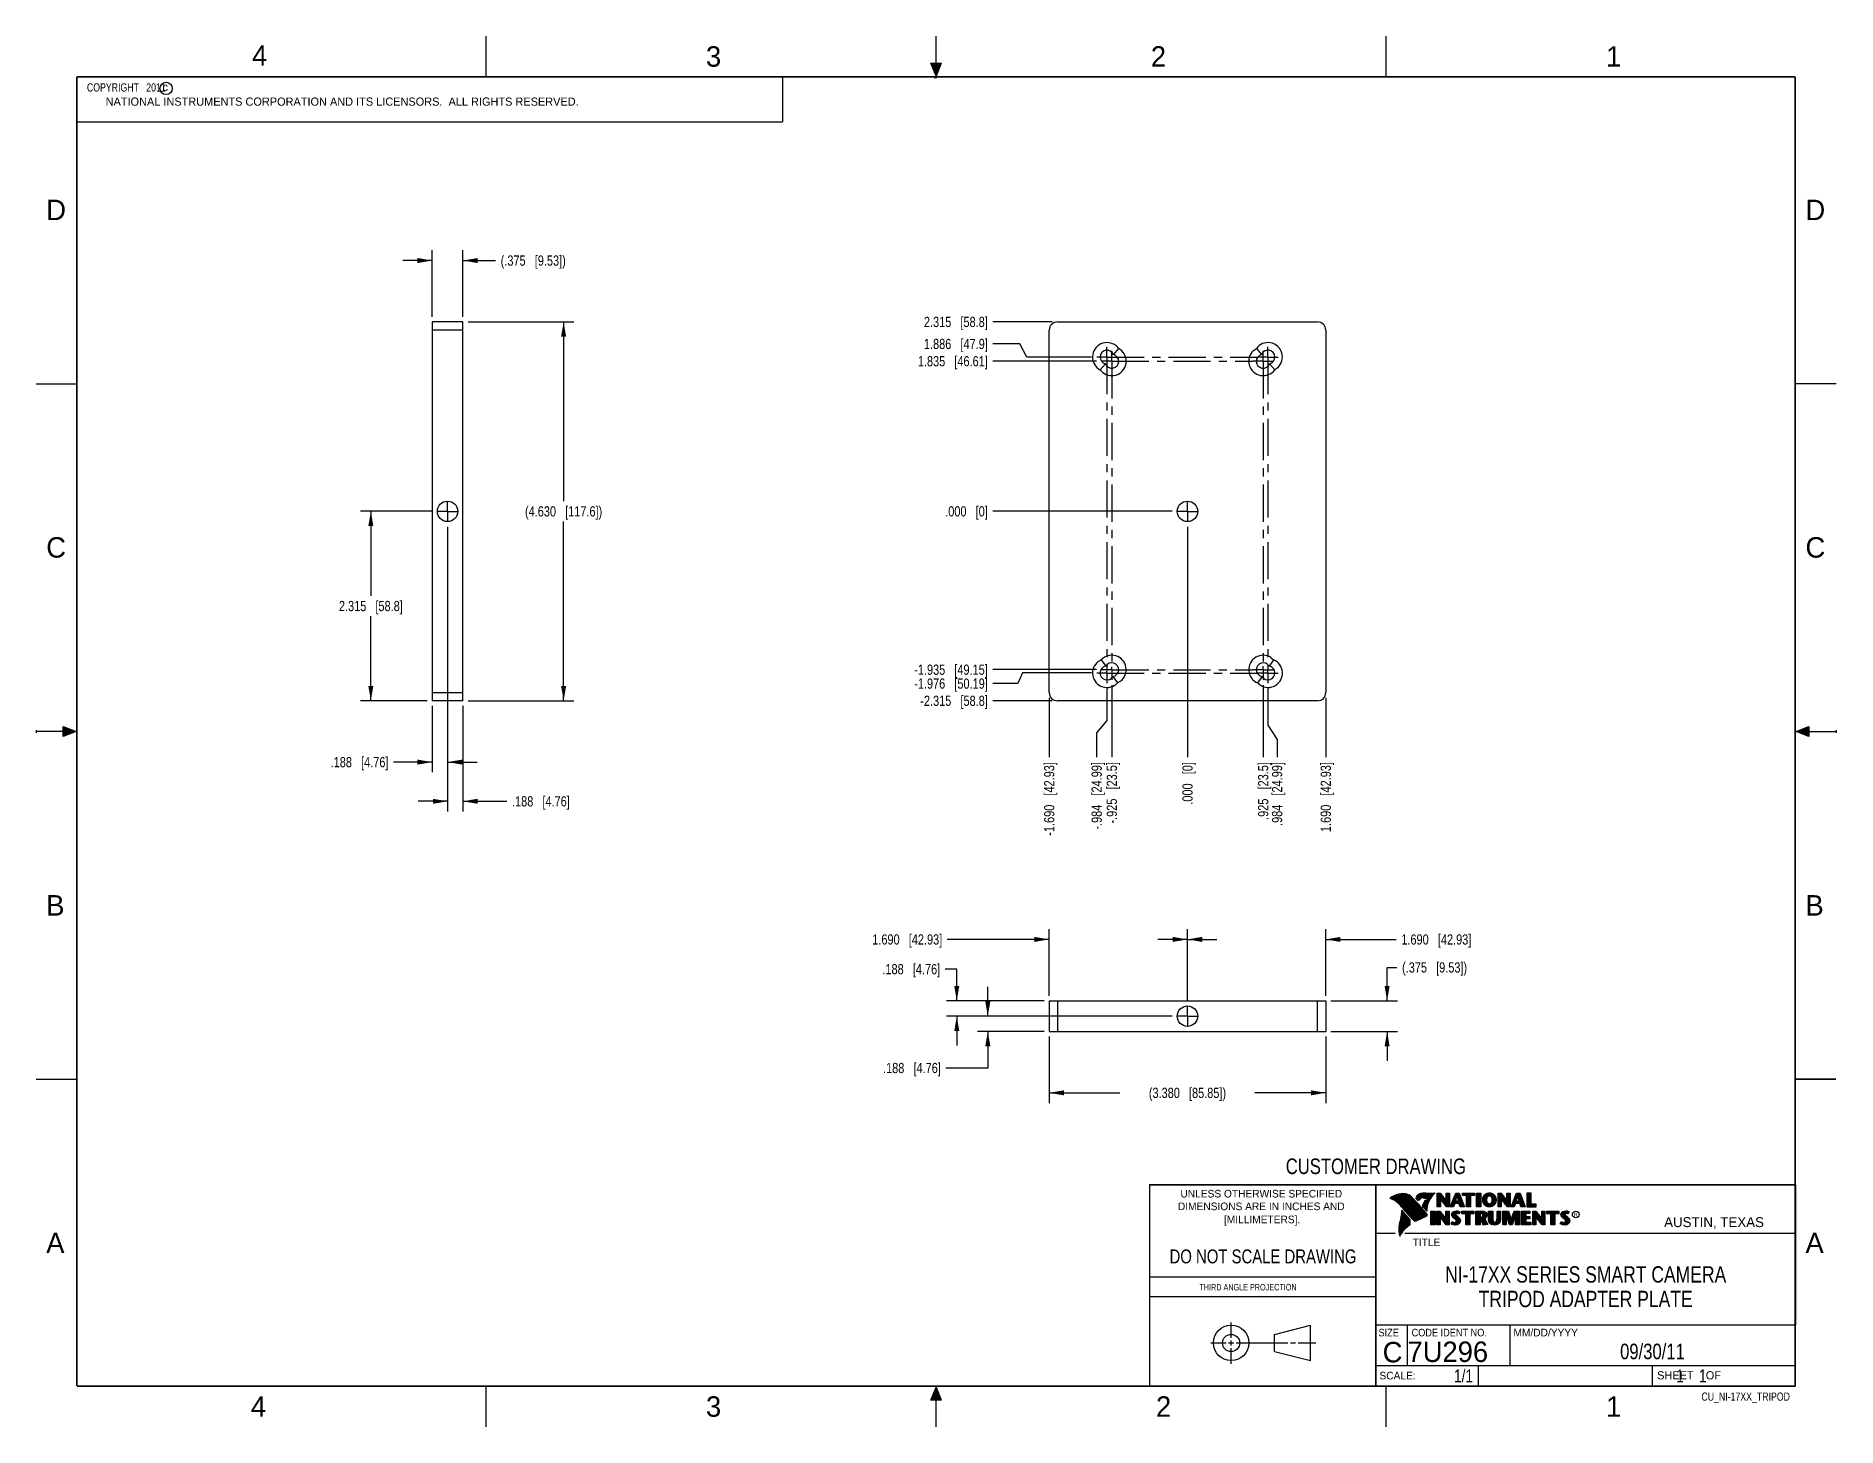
# Model space of a CAD drawing. Header units: inches. Extents: x 0 to 22, y 0 to 17.
import ezdxf

# ---------------------------------------------------------------- set-up
doc = ezdxf.new("R2010")
doc.units = ezdxf.units.IN
doc.header["$LTSCALE"] = 1.21
doc.header["$MEASUREMENT"] = 0
doc.linetypes.add('CENTER', pattern=[0.6, 0.375, -0.075, 0.075, -0.075])
doc.layers.get('0').update_dxf_attribs({"linetype": 'CONTINUOUS'})
for name, color, linetype in [('DEFAULT_1', 7, 'CENTER'), ('DETAIL', 7, 'CONTINUOUS'), ('DIMENSIONS', 7, 'CONTINUOUS'), ('NOTE', 7, 'CONTINUOUS')]:
    doc.layers.add(name, color=color, linetype=linetype)
doc.styles.get("Standard").update_dxf_attribs({"font": 'txt', "width": 0.8})
doc.styles.add('TEXTSTYLE_2', font='txt')
doc.styles.add('TEXTSTYLE_3', font='txt', dxfattribs={"width": 0.9})
doc.dimstyles.new('DIMSTYLE_1', dxfattribs={"dimtxt": 0.125, "dimasz": 0.18, "dimexe": 0.18, "dimexo": 0.0625, "dimgap": 0.09, "dimtad": 0, "dimtih": 1, "dimtoh": 1, "dimdec": 3, "dimzin": 4, "dimdsep": 46, "dimtxsty": 'STANDARD', "dimblk": '_FILLED', "dimblk1": '_FILLED', "dimblk2": '_FILLED', "dimcen": 0.09, "dimadec": 0, "dimazin": 0, "dimtp": 0.01, "dimtm": 0.01, "dimtfac": 1, "dimtdec": 3, "dimtofl": 0, "dimtmove": 0, "dimatfit": 3, "dimldrblk": '_FILLED', "dimfxl": 1, "dimtolj": 1, "dimtzin": 4, "dimarcsym": 0})
doc.dimstyles.new('DIMSTYLE_2', dxfattribs={"dimtxt": 0.125, "dimasz": 0.18, "dimexe": 0.18, "dimexo": 0.0625, "dimgap": 0.09, "dimtad": 0, "dimtih": 1, "dimtoh": 1, "dimdec": 3, "dimzin": 4, "dimdsep": 46, "dimtxsty": 'STANDARD', "dimblk": '_FILLED', "dimblk1": '_FILLED', "dimblk2": '_FILLED', "dimcen": 0.09, "dimadec": 0, "dimazin": 0, "dimtp": 0.01, "dimtm": 0.01, "dimtfac": 1, "dimtdec": 3, "dimtofl": 0, "dimtmove": 0, "dimatfit": 3, "dimldrblk": '_FILLED', "dimfxl": 1, "dimtolj": 1, "dimtzin": 4, "dimarcsym": 0})

msp = doc.modelspace()

# ---------------------------------------------------------------- texts
at = {"color": 2, "linetype": 'CONTINUOUS', "line_spacing_factor": 0.9}
for s, insert, char_height, width, attachment_point, style in [('4', (2.64, 16.8869), 0.25, 0.25, 1, 'TEXTSTYLE_2'), ('3', (8.1875, 16.875), 0.25, 0.25, 1, 'TEXTSTYLE_2'), ('2', (13.625, 16.875), 0.25, 0.25, 1, 'TEXTSTYLE_2'), ('1', (19.1875, 16.875), 0.25, 0.25, 1, 'TEXTSTYLE_2'), ('c', (1.5463, 16.428), 0.1, 0.1, 1, 'TEXTSTYLE_2'), ('NATIONAL INSTRUMENTS CORPORATION AND ITS LICENSORS.  ALL RIGHTS RESERVED.', (0.851, 16.2482), 0.1, 7.3, 1, 'TEXTSTYLE_2'), ('D', (0.125, 15), 0.25, 0.25, 1, 'TEXTSTYLE_2'), ('D', (21.625, 15), 0.25, 0.25, 1, 'TEXTSTYLE_2'), ('C', (0.125, 10.875), 0.25, 0.25, 1, 'TEXTSTYLE_2'), ('C', (21.625, 10.875), 0.25, 0.25, 1, 'TEXTSTYLE_2'), ('B', (0.125, 6.5), 0.25, 0.25, 1, 'TEXTSTYLE_2'), ('B', (21.625, 6.5), 0.25, 0.25, 1, 'TEXTSTYLE_2'), ('UNLESS OTHERWISE SPECIFIED', (14.9742, 2.8979), 0.093, 2.418, 2, 'TEXTSTYLE_2'), ('DIMENSIONS ARE IN INCHES AND', (14.9742, 2.7431), 0.093, 2.604, 2, 'TEXTSTYLE_2'), ('[MILLIMETERS].', (14.9844, 2.5829), 0.093, 1.302, 2, 'TEXTSTYLE_2'), ('R', (18.7972, 2.6166), 0.0418, 0.041753, 1, 'TEXTSTYLE_2'), ('AUSTIN, TEXAS', (19.898, 2.5642), 0.121576, 1.580488, 1, 'TEXTSTYLE_2'), ('A', (0.125, 2.375), 0.25, 0.25, 1, 'TEXTSTYLE_2'), ('TITLE', (16.8235, 2.303), 0.093, 0.465, 1, 'TEXTSTYLE_2'), ('A', (21.625, 2.375), 0.25, 0.25, 1, 'TEXTSTYLE_2'), ('SIZE', (16.407, 1.2002), 0.093, 0.3348, 1, 'TEXTSTYLE_3'), ('CODE IDENT NO.', (16.8114, 1.2002), 0.093, 1.1718, 1, 'TEXTSTYLE_3'), ('MM/DD/YYYY', (18.0565, 1.2002), 0.093, 0.93, 1, 'TEXTSTYLE_2'), ('SCALE:', (16.4187, 0.6745), 0.093, 0.558, 1, 'TEXTSTYLE_2'), ('SHEET    OF', (19.8121, 0.6815), 0.1, 1.1, 1, 'TEXTSTYLE_2'), ('4', (2.625, 0.375), 0.25, 0.25, 1, 'TEXTSTYLE_2'), ('3', (8.1875, 0.375), 0.25, 0.25, 1, 'TEXTSTYLE_2'), ('2', (13.6875, 0.375), 0.25, 0.25, 1, 'TEXTSTYLE_2'), ('1', (19.1875, 0.375), 0.25, 0.25, 1, 'TEXTSTYLE_2')]:
    msp.add_mtext(s, dxfattribs=dict(at, insert=insert, char_height=char_height, width=width, attachment_point=attachment_point, style=style))
at = {"color": 7, "linetype": 'CONTINUOUS', "attachment_point": 2, "line_spacing_factor": 0.9}
for s, insert, char_height, width in [('CUSTOMER DRAWING', (16.3742, 3.2811), 0.19, 2.432), ('DO NOT SCALE DRAWING', (14.9953, 2.1698), 0.17, 2.72)]:
    msp.add_mtext(s, dxfattribs=dict(at, insert=insert, char_height=char_height, width=width))
at = {"color": 2, "linetype": 'CONTINUOUS', "insert": (14.2178, 1.7486), "char_height": 0.08, "width": 1.408, "attachment_point": 1, "line_spacing_factor": 0.9}
msp.add_mtext('THIRD ANGLE PROJECTION', dxfattribs=at)
at = {"color": 7, "linetype": 'CONTINUOUS', "char_height": 0.25, "line_spacing_factor": 0.9, "style": 'TEXTSTYLE_2'}
for s, insert, width, attachment_point in [('C', (16.5785, 1.0393), 0.25, 2), ('7U296', (16.7614, 1.0441), 1.25, 1)]:
    msp.add_mtext(s, dxfattribs=dict(at, insert=insert, width=width, attachment_point=attachment_point))
at = {"layer": 'DETAIL', "color": 7, "linetype": 'CONTINUOUS', "char_height": 0.15625, "line_spacing_factor": 0.9}
for s, insert, width, attachment_point in [('1/1', (17.5623, 0.7032), 0.375, 3), ('     1    1', (19.8125, 0.7031), 1.375, 1)]:
    msp.add_mtext(s, dxfattribs=dict(at, insert=insert, width=width, attachment_point=attachment_point))
at = {"layer": 'DETAIL', "color": 2, "linetype": 'CONTINUOUS', "insert": (21.4352, 0.4213), "char_height": 0.1, "width": 1.36, "attachment_point": 3, "line_spacing_factor": 0.9}
msp.add_mtext('CU_NI-17XX_TRIPOD', dxfattribs=at)
at = {"layer": 'NOTE', "color": 2, "linetype": 'CONTINUOUS', "insert": (0.5624, 16.4219), "char_height": 0.1, "width": 1.44, "attachment_point": 1, "line_spacing_factor": 0.9}
msp.add_mtext('  COPYRIGHT   2011', dxfattribs=at)
at = {"layer": 'NOTE', "color": 7, "linetype": 'CONTINUOUS', "attachment_point": 2, "line_spacing_factor": 0.9}
for s, insert, char_height, width in [('NI-17XX SERIES SMART CAMERA\\PTRIPOD ADAPTER PLATE', (18.9387, 1.9646), 0.2, 4.32), ('09/30/11 ', (19.755, 1.0181), 0.19, 1.368)]:
    msp.add_mtext(s, dxfattribs=dict(at, insert=insert, char_height=char_height, width=width))

# ---------------------------------------------------------------- blocks, each defined once
blk = doc.blocks.new('_FILLED')
at = {"color": 0, "linetype": 'BYBLOCK'}
blk.add_solid([(0, 0), (-1, 0.17), (-1, -0.17)], dxfattribs=at)
blk = doc.blocks.new('*D0')
at = {"layer": 'DIMENSIONS', "color": 2, "linetype": 'CONTINUOUS'}
for p, q in [((4.842, 13.568), (4.842, 14.381)), ((5.217, 13.568), (5.217, 14.381)), ((4.842, 14.256), (4.482, 14.256)), ((5.217, 14.256), (5.617, 14.256))]:
    blk.add_line(p, q, dxfattribs=at)
at = {"layer": 'DIMENSIONS', "color": 2, "linetype": 'CONTINUOUS', "xscale": 0.18, "yscale": 0.18, "zscale": 0.18}
blk.add_blockref('_FILLED', (4.842, 14.256), dxfattribs=at)
at = {"layer": 'DIMENSIONS', "color": 2, "linetype": 'CONTINUOUS', "xscale": 0.18, "yscale": 0.18, "zscale": 0.18, "rotation": 180}
blk.add_blockref('_FILLED', (5.217, 14.256), dxfattribs=at)
at = {"layer": 'DIMENSIONS', "color": 2, "linetype": 'CONTINUOUS', "insert": (5.679, 14.318), "char_height": 0.125, "width": 1.325, "attachment_point": 1, "line_spacing_factor": 0.9}
blk.add_mtext('(.375{\\Ftxt.shx;\\W1.000000;\\H0.125000; }[9.53])', dxfattribs=at)
blk = doc.blocks.new('*D1')
at = {"layer": 'DIMENSIONS', "color": 2, "linetype": 'CONTINUOUS'}
for p, q in [((5.28, 13.506), (6.573, 13.506)), ((6.448, 13.506), (6.448, 11.316)), ((6.448, 8.876), (6.448, 11.066)), ((5.28, 8.876), (6.573, 8.876))]:
    blk.add_line(p, q, dxfattribs=at)
at = {"layer": 'DIMENSIONS', "color": 2, "linetype": 'CONTINUOUS', "xscale": 0.18, "yscale": 0.18, "zscale": 0.18}
for p, rotation in [((6.448, 13.506), 90), ((6.448, 8.876), 270)]:
    blk.add_blockref('_FILLED', p, dxfattribs=dict(at, rotation=rotation))
at = {"layer": 'DIMENSIONS', "color": 2, "linetype": 'CONTINUOUS', "insert": (6.448, 11.253), "char_height": 0.125, "width": 1.525, "attachment_point": 2, "line_spacing_factor": 0.9}
blk.add_mtext('(4.630{\\Ftxt.shx;\\W1.000000;\\H0.125000; }[117.6])', dxfattribs=at)
blk = doc.blocks.new('*D2')
at = {"layer": 'DIMENSIONS', "color": 2, "linetype": 'CONTINUOUS'}
for p, q in [((4.842, 11.191), (3.967, 11.191)), ((4.092, 11.191), (4.092, 10.158)), ((4.092, 8.876), (4.092, 9.908)), ((4.78, 8.876), (3.967, 8.876))]:
    blk.add_line(p, q, dxfattribs=at)
at = {"layer": 'DIMENSIONS', "color": 2, "linetype": 'CONTINUOUS', "xscale": 0.18, "yscale": 0.18, "zscale": 0.18}
for p, rotation in [((4.092, 11.191), 90), ((4.092, 8.876), 270)]:
    blk.add_blockref('_FILLED', p, dxfattribs=dict(at, rotation=rotation))
at = {"layer": 'DIMENSIONS', "color": 2, "linetype": 'CONTINUOUS', "insert": (4.092, 10.096), "char_height": 0.125, "width": 1.225, "attachment_point": 2, "line_spacing_factor": 0.9}
blk.add_mtext('2.315{\\Ftxt.shx;\\W1.000000;\\H0.125000; }[58.8]', dxfattribs=at)
blk = doc.blocks.new('*D3')
at = {"layer": 'DIMENSIONS', "color": 2, "linetype": 'CONTINUOUS'}
for p, q in [((5.03, 11.003), (5.03, 8.001)), ((4.842, 8.813), (4.842, 8.001)), ((4.842, 8.126), (4.369, 8.126)), ((5.03, 8.126), (5.39, 8.126))]:
    blk.add_line(p, q, dxfattribs=at)
at = {"layer": 'DIMENSIONS', "color": 2, "linetype": 'CONTINUOUS', "xscale": 0.18, "yscale": 0.18, "zscale": 0.18}
blk.add_blockref('_FILLED', (4.842, 8.126), dxfattribs=at)
at = {"layer": 'DIMENSIONS', "color": 2, "linetype": 'CONTINUOUS', "xscale": 0.18, "yscale": 0.18, "zscale": 0.18, "rotation": 180}
blk.add_blockref('_FILLED', (5.03, 8.126), dxfattribs=at)
at = {"layer": 'DIMENSIONS', "color": 2, "linetype": 'CONTINUOUS', "insert": (4.307, 8.188), "char_height": 0.125, "width": 1.125, "attachment_point": 3, "line_spacing_factor": 0.9}
blk.add_mtext('.188{\\Ftxt.shx;\\W1.000000;\\H0.125000; }[4.76]', dxfattribs=at)
blk = doc.blocks.new('*D4')
at = {"layer": 'DIMENSIONS', "color": 2, "linetype": 'CONTINUOUS'}
for p, q in [((5.03, 11.003), (5.03, 7.522)), ((5.217, 8.813), (5.217, 7.522)), ((5.03, 7.647), (4.67, 7.647)), ((5.217, 7.647), (5.754, 7.647))]:
    blk.add_line(p, q, dxfattribs=at)
at = {"layer": 'DIMENSIONS', "color": 2, "linetype": 'CONTINUOUS', "xscale": 0.18, "yscale": 0.18, "zscale": 0.18}
blk.add_blockref('_FILLED', (5.03, 7.647), dxfattribs=at)
at = {"layer": 'DIMENSIONS', "color": 2, "linetype": 'CONTINUOUS', "xscale": 0.18, "yscale": 0.18, "zscale": 0.18, "rotation": 180}
blk.add_blockref('_FILLED', (5.217, 7.647), dxfattribs=at)
at = {"layer": 'DIMENSIONS', "color": 2, "linetype": 'CONTINUOUS', "insert": (5.817, 7.709), "char_height": 0.125, "width": 1.125, "attachment_point": 1, "line_spacing_factor": 0.9}
blk.add_mtext('.188{\\Ftxt.shx;\\W1.000000;\\H0.125000; }[4.76]', dxfattribs=at)
blk = doc.blocks.new('*D5')
at = {"layer": 'DIMENSIONS', "color": 2, "linetype": 'CONTINUOUS'}
for p, q in [((12.382, 4.771), (12.382, 3.959)), ((15.762, 4.771), (15.762, 3.959)), ((12.382, 4.084), (13.247, 4.084)), ((15.762, 4.084), (14.897, 4.084))]:
    blk.add_line(p, q, dxfattribs=at)
at = {"layer": 'DIMENSIONS', "color": 2, "linetype": 'CONTINUOUS', "xscale": 0.18, "yscale": 0.18, "zscale": 0.18, "rotation": 180}
blk.add_blockref('_FILLED', (12.382, 4.084), dxfattribs=at)
at = {"layer": 'DIMENSIONS', "color": 2, "linetype": 'CONTINUOUS', "xscale": 0.18, "yscale": 0.18, "zscale": 0.18}
blk.add_blockref('_FILLED', (15.762, 4.084), dxfattribs=at)
at = {"layer": 'DIMENSIONS', "color": 2, "linetype": 'CONTINUOUS', "insert": (14.072, 4.146), "char_height": 0.125, "width": 1.525, "attachment_point": 2, "line_spacing_factor": 0.9}
blk.add_mtext('(3.380{\\Ftxt.shx;\\W1.000000;\\H0.125000; }[85.85])', dxfattribs=at)
blk = doc.blocks.new('*D6')
at = {"layer": 'DIMENSIONS', "color": 2, "linetype": 'CONTINUOUS'}
for p, q in [((16.512, 5.209), (16.512, 5.617)), ((16.512, 5.617), (16.632, 5.617)), ((15.825, 5.209), (16.637, 5.209)), ((15.825, 4.834), (16.637, 4.834)), ((16.512, 4.834), (16.512, 4.474))]:
    blk.add_line(p, q, dxfattribs=at)
at = {"layer": 'DIMENSIONS', "color": 2, "linetype": 'CONTINUOUS', "xscale": 0.18, "yscale": 0.18, "zscale": 0.18}
for p, rotation in [((16.512, 5.209), 270), ((16.512, 4.834), 90)]:
    blk.add_blockref('_FILLED', p, dxfattribs=dict(at, rotation=rotation))
at = {"layer": 'DIMENSIONS', "color": 2, "linetype": 'CONTINUOUS', "insert": (16.695, 5.679), "char_height": 0.125, "width": 1.325, "attachment_point": 1, "line_spacing_factor": 0.9}
blk.add_mtext('(.375{\\Ftxt.shx;\\W1.000000;\\H0.125000; }[9.53])', dxfattribs=at)
blk = doc.blocks.new('*D7')
at = {"layer": 'DIMENSIONS', "color": 2, "linetype": 'CONTINUOUS'}
for p, q in [((12.382, 5.959), (11.137, 5.959)), ((12.382, 5.271), (12.382, 6.084)), ((14.072, 5.209), (14.072, 6.084)), ((14.072, 5.959), (14.432, 5.959))]:
    blk.add_line(p, q, dxfattribs=at)
at = {"layer": 'DIMENSIONS', "color": 2, "linetype": 'CONTINUOUS', "xscale": 0.18, "yscale": 0.18, "zscale": 0.18}
blk.add_blockref('_FILLED', (12.382, 5.959), dxfattribs=at)
at = {"layer": 'DIMENSIONS', "color": 2, "linetype": 'CONTINUOUS', "xscale": 0.18, "yscale": 0.18, "zscale": 0.18, "rotation": 180}
blk.add_blockref('_FILLED', (14.072, 5.959), dxfattribs=at)
at = {"layer": 'DIMENSIONS', "color": 2, "linetype": 'CONTINUOUS', "insert": (11.075, 6.021), "char_height": 0.125, "width": 1.325, "attachment_point": 3, "line_spacing_factor": 0.9}
blk.add_mtext('1.690{\\Ftxt.shx;\\W1.000000;\\H0.125000; }[42.93]', dxfattribs=at)
blk = doc.blocks.new('*D8')
at = {"layer": 'DIMENSIONS', "color": 2, "linetype": 'CONTINUOUS'}
for p, q in [((14.072, 5.959), (13.712, 5.959)), ((14.072, 5.209), (14.072, 6.084)), ((15.762, 5.271), (15.762, 6.084)), ((15.762, 5.959), (16.624, 5.959))]:
    blk.add_line(p, q, dxfattribs=at)
at = {"layer": 'DIMENSIONS', "color": 2, "linetype": 'CONTINUOUS', "xscale": 0.18, "yscale": 0.18, "zscale": 0.18}
blk.add_blockref('_FILLED', (14.072, 5.959), dxfattribs=at)
at = {"layer": 'DIMENSIONS', "color": 2, "linetype": 'CONTINUOUS', "xscale": 0.18, "yscale": 0.18, "zscale": 0.18, "rotation": 180}
blk.add_blockref('_FILLED', (15.762, 5.959), dxfattribs=at)
at = {"layer": 'DIMENSIONS', "color": 2, "linetype": 'CONTINUOUS', "insert": (16.686, 6.021), "char_height": 0.125, "width": 1.325, "attachment_point": 1, "line_spacing_factor": 0.9}
blk.add_mtext('1.690{\\Ftxt.shx;\\W1.000000;\\H0.125000; }[42.93]', dxfattribs=at)
blk = doc.blocks.new('*D9')
at = {"layer": 'DIMENSIONS', "color": 2, "linetype": 'CONTINUOUS'}
for p, q in [((11.632, 5.021), (11.632, 5.381)), ((13.885, 5.021), (11.507, 5.021)), ((12.32, 4.834), (11.507, 4.834)), ((11.632, 4.834), (11.632, 4.387)), ((11.632, 4.387), (11.121, 4.387))]:
    blk.add_line(p, q, dxfattribs=at)
at = {"layer": 'DIMENSIONS', "color": 2, "linetype": 'CONTINUOUS', "xscale": 0.18, "yscale": 0.18, "zscale": 0.18}
for p, rotation in [((11.632, 5.021), 270), ((11.632, 4.834), 90)]:
    blk.add_blockref('_FILLED', p, dxfattribs=dict(at, rotation=rotation))
at = {"layer": 'DIMENSIONS', "color": 2, "linetype": 'CONTINUOUS', "insert": (11.058, 4.45), "char_height": 0.125, "width": 1.125, "attachment_point": 3, "line_spacing_factor": 0.9}
blk.add_mtext('.188{\\Ftxt.shx;\\W1.000000;\\H0.125000; }[4.76]', dxfattribs=at)
blk = doc.blocks.new('*D10')
at = {"layer": 'DIMENSIONS', "color": 2, "linetype": 'CONTINUOUS'}
for p, q in [((11.253, 5.596), (11.112, 5.596)), ((11.253, 5.209), (11.253, 5.596)), ((12.32, 5.209), (11.128, 5.209)), ((13.885, 5.021), (11.128, 5.021)), ((11.253, 5.021), (11.253, 4.661))]:
    blk.add_line(p, q, dxfattribs=at)
at = {"layer": 'DIMENSIONS', "color": 2, "linetype": 'CONTINUOUS', "xscale": 0.18, "yscale": 0.18, "zscale": 0.18}
for p, rotation in [((11.253, 5.209), 270), ((11.253, 5.021), 90)]:
    blk.add_blockref('_FILLED', p, dxfattribs=dict(at, rotation=rotation))
at = {"layer": 'DIMENSIONS', "color": 2, "linetype": 'CONTINUOUS', "insert": (11.05, 5.658), "char_height": 0.125, "width": 1.125, "attachment_point": 3, "line_spacing_factor": 0.9}
blk.add_mtext('.188{\\Ftxt.shx;\\W1.000000;\\H0.125000; }[4.76]', dxfattribs=at)
blk = doc.blocks.new('*D11')
at = {"layer": 'DIMENSIONS', "color": 2, "linetype": 'CONTINUOUS'}
blk.add_line((15.762, 8.913), (15.762, 8.188), dxfattribs=at)
at = {"layer": 'DIMENSIONS', "color": 2, "linetype": 'CONTINUOUS', "insert": (15.7, 8.126), "char_height": 0.125, "width": 1.325, "attachment_point": 3, "rotation": 90, "line_spacing_factor": 0.9}
blk.add_mtext('1.690{\\Ftxt.shx;\\W1.000000;\\H0.125000; }[42.93]', dxfattribs=at)
blk = doc.blocks.new('*D12')
at = {"layer": 'DIMENSIONS', "color": 2, "linetype": 'CONTINUOUS'}
blk.add_line((14.072, 11.003), (14.072, 8.188), dxfattribs=at)
at = {"layer": 'DIMENSIONS', "color": 2, "linetype": 'CONTINUOUS', "insert": (14.01, 8.126), "char_height": 0.125, "width": 0.825, "attachment_point": 3, "rotation": 90, "line_spacing_factor": 0.9}
blk.add_mtext('.000{\\Ftxt.shx;\\W1.000000;\\H0.125000; }[0]', dxfattribs=at)
blk = doc.blocks.new('*D13')
at = {"layer": 'DIMENSIONS', "color": 2, "linetype": 'CONTINUOUS'}
blk.add_line((12.42, 13.506), (11.695, 13.506), dxfattribs=at)
at = {"layer": 'DIMENSIONS', "color": 2, "linetype": 'CONTINUOUS', "insert": (11.632, 13.568), "char_height": 0.125, "width": 1.225, "attachment_point": 3, "line_spacing_factor": 0.9}
blk.add_mtext('2.315{\\Ftxt.shx;\\W1.000000;\\H0.125000; }[58.8]', dxfattribs=at)
blk = doc.blocks.new('*D14')
at = {"layer": 'DIMENSIONS', "color": 2, "linetype": 'CONTINUOUS'}
blk.add_line((13.885, 11.191), (11.695, 11.191), dxfattribs=at)
at = {"layer": 'DIMENSIONS', "color": 2, "linetype": 'CONTINUOUS', "insert": (11.632, 11.253), "char_height": 0.125, "width": 0.825, "attachment_point": 3, "line_spacing_factor": 0.9}
blk.add_mtext('.000{\\Ftxt.shx;\\W1.000000;\\H0.125000; }[0]', dxfattribs=at)
blk = doc.blocks.new('*D15')
at = {"layer": 'DIMENSIONS', "color": 2, "linetype": 'CONTINUOUS'}
blk.add_line((12.42, 8.876), (11.695, 8.876), dxfattribs=at)
at = {"layer": 'DIMENSIONS', "color": 2, "linetype": 'CONTINUOUS', "insert": (11.632, 8.938), "char_height": 0.125, "width": 1.325, "attachment_point": 3, "line_spacing_factor": 0.9}
blk.add_mtext('-2.315{\\Ftxt.shx;\\W1.000000;\\H0.125000; }[58.8]', dxfattribs=at)
blk = doc.blocks.new('*D16')
at = {"layer": 'DIMENSIONS', "color": 2, "linetype": 'CONTINUOUS'}
for p, q in [((11.997, 9.085), (11.695, 9.085)), ((12.058, 9.215), (11.997, 9.085)), ((12.901, 9.215), (12.058, 9.215))]:
    blk.add_line(p, q, dxfattribs=at)
at = {"layer": 'DIMENSIONS', "color": 2, "linetype": 'CONTINUOUS', "insert": (11.632, 9.148), "char_height": 0.125, "width": 1.425, "attachment_point": 3, "line_spacing_factor": 0.9}
blk.add_mtext('-1.976{\\Ftxt.shx;\\W1.000000;\\H0.125000; }[50.19]', dxfattribs=at)
blk = doc.blocks.new('*D17')
at = {"layer": 'DIMENSIONS', "color": 2, "linetype": 'CONTINUOUS'}
blk.add_line((12.96, 9.256), (11.695, 9.256), dxfattribs=at)
at = {"layer": 'DIMENSIONS', "color": 2, "linetype": 'CONTINUOUS', "insert": (11.632, 9.318), "char_height": 0.125, "width": 1.425, "attachment_point": 3, "line_spacing_factor": 0.9}
blk.add_mtext('-1.935{\\Ftxt.shx;\\W1.000000;\\H0.125000; }[49.15]', dxfattribs=at)
blk = doc.blocks.new('*D18')
at = {"layer": 'DIMENSIONS', "color": 2, "linetype": 'CONTINUOUS'}
blk.add_line((12.96, 13.026), (11.695, 13.026), dxfattribs=at)
at = {"layer": 'DIMENSIONS', "color": 2, "linetype": 'CONTINUOUS', "insert": (11.632, 13.088), "char_height": 0.125, "width": 1.325, "attachment_point": 3, "line_spacing_factor": 0.9}
blk.add_mtext('1.835{\\Ftxt.shx;\\W1.000000;\\H0.125000; }[46.61]', dxfattribs=at)
blk = doc.blocks.new('*D19')
at = {"layer": 'DIMENSIONS', "color": 2, "linetype": 'CONTINUOUS'}
for p, q in [((12.024, 13.237), (11.695, 13.237)), ((12.11, 13.077), (12.024, 13.237)), ((12.901, 13.077), (12.11, 13.077))]:
    blk.add_line(p, q, dxfattribs=at)
at = {"layer": 'DIMENSIONS', "color": 2, "linetype": 'CONTINUOUS', "insert": (11.632, 13.299), "char_height": 0.125, "width": 1.225, "attachment_point": 3, "line_spacing_factor": 0.9}
blk.add_mtext('1.886{\\Ftxt.shx;\\W1.000000;\\H0.125000; }[47.9]', dxfattribs=at)
blk = doc.blocks.new('*D20')
at = {"layer": 'DIMENSIONS', "color": 2, "linetype": 'CONTINUOUS'}
blk.add_line((14.997, 9.068), (14.997, 8.188), dxfattribs=at)
at = {"layer": 'DIMENSIONS', "color": 2, "linetype": 'CONTINUOUS', "insert": (14.935, 8.126), "char_height": 0.125, "width": 1.125, "attachment_point": 3, "rotation": 90, "line_spacing_factor": 0.9}
blk.add_mtext('.925{\\Ftxt.shx;\\W1.000000;\\H0.125000; }[23.5]', dxfattribs=at)
blk = doc.blocks.new('*D21')
at = {"layer": 'DIMENSIONS', "color": 2, "linetype": 'CONTINUOUS'}
for p, q in [((15.056, 9.027), (15.056, 8.577)), ((15.056, 8.577), (15.167, 8.401)), ((15.167, 8.401), (15.167, 8.188))]:
    blk.add_line(p, q, dxfattribs=at)
at = {"layer": 'DIMENSIONS', "color": 2, "linetype": 'CONTINUOUS', "insert": (15.105, 8.126), "char_height": 0.125, "width": 1.225, "attachment_point": 3, "rotation": 90, "line_spacing_factor": 0.9}
blk.add_mtext('.984{\\Ftxt.shx;\\W1.000000;\\H0.125000; }[24.99]', dxfattribs=at)
blk = doc.blocks.new('*D22')
at = {"layer": 'DIMENSIONS', "color": 2, "linetype": 'CONTINUOUS'}
blk.add_line((13.147, 9.068), (13.147, 8.188), dxfattribs=at)
at = {"layer": 'DIMENSIONS', "color": 2, "linetype": 'CONTINUOUS', "insert": (13.085, 8.126), "char_height": 0.125, "width": 1.225, "attachment_point": 3, "rotation": 90, "line_spacing_factor": 0.9}
blk.add_mtext('-.925{\\Ftxt.shx;\\W1.000000;\\H0.125000; }[23.5]', dxfattribs=at)
blk = doc.blocks.new('*D23')
at = {"layer": 'DIMENSIONS', "color": 2, "linetype": 'CONTINUOUS'}
for p, q in [((13.088, 9.027), (13.088, 8.633)), ((13.088, 8.633), (12.962, 8.485)), ((12.962, 8.485), (12.962, 8.188))]:
    blk.add_line(p, q, dxfattribs=at)
at = {"layer": 'DIMENSIONS', "color": 2, "linetype": 'CONTINUOUS', "insert": (12.9, 8.126), "char_height": 0.125, "width": 1.325, "attachment_point": 3, "rotation": 90, "line_spacing_factor": 0.9}
blk.add_mtext('-.984{\\Ftxt.shx;\\W1.000000;\\H0.125000; }[24.99]', dxfattribs=at)
blk = doc.blocks.new('*D24')
at = {"layer": 'DIMENSIONS', "color": 2, "linetype": 'CONTINUOUS'}
blk.add_line((12.382, 8.913), (12.382, 8.188), dxfattribs=at)
at = {"layer": 'DIMENSIONS', "color": 2, "linetype": 'CONTINUOUS', "insert": (12.32, 8.126), "char_height": 0.125, "width": 1.425, "attachment_point": 3, "rotation": 90, "line_spacing_factor": 0.9}
blk.add_mtext('-1.690{\\Ftxt.shx;\\W1.000000;\\H0.125000; }[42.93]', dxfattribs=at)

# ---------------------------------------------------------------- dimensions: what is measured, and where the dimension line sits
at = {"layer": 'DIMENSIONS', "color": 2, "linetype": 'CONTINUOUS'}
for base, p1, p2, picture, middle in [((5.2171, 14.2555), (4.8421, 13.568), (5.2171, 13.568), '*D0', (6.3415, 14.2555)), ((15.7622, 4.0835), (12.3822, 4.771), (15.7622, 4.771), '*D5', (13.9722, 4.0835))]:
    dim = msp.add_linear_dim(base=base, p1=p1, p2=p2, text='(<>)', dimstyle='DIMSTYLE_1', dxfattribs=at)
    dim.commit()
    dim.dimension.update_dxf_attribs({"geometry": picture, "text_midpoint": middle, "dimtype": 160})
for base, p1, p2, angle, picture, middle in [((6.448, 8.8755), (5.2796, 13.5055), (5.2796, 8.8755), 270, '*D1', (6.348, 11.1905)), ((16.5122, 5.2085), (15.8247, 4.8335), (15.8247, 5.2085), 90, '*D6', (17.3574, 5.6168))]:
    dim = msp.add_linear_dim(base=base, p1=p1, p2=p2, angle=angle, text='(<>)', dimstyle='DIMSTYLE_1', dxfattribs=at)
    dim.commit()
    dim.dimension.update_dxf_attribs({"geometry": picture, "text_midpoint": middle, "dimtype": 160})
for feature_location, offset, dtype, origin, picture, middle in [((12.4197, 13.5055), (-0.725, 0), 0, (13.9471, 11.1905), '*D13', (10.7197, 13.5055)), ((12.9006, 13.0765), (-1.2059, 0.1603), 0, (12.9631, 11.1905), '*D19', (10.7197, 13.2368)), ((12.9596, 13.0255), (-1.2649, 0), 0, (13.0221, 11.1905), '*D18', (10.6697, 13.0255)), ((13.8846178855, 11.190545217), (-2.1899, 0), 0, (13.9471178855, 11.190545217), '*D14', (10.9697178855, 11.190545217)), ((14.0722178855, 11.002945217), (0, -2.8149), 1, (14.0722178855, 11.065445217), '*D12', (14.1842362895, 7.4895460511)), ((15.7622, 8.913), (0, -0.725), 1, (14.0722, 11.0654), '*D11', (15.8966, 7.1948)), ((14.9972, 9.0679), (0, -0.8799), 1, (14.0722, 9.1304), '*D20', (15.1092, 7.3395)), ((15.0562178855, 9.026945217), (0.1111140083, -0.8389), 0, (14.0722178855, 9.089445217), '*D21', (15.3017539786, 7.2895460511))]:
    dim = msp.add_ordinate_dim(feature_location=feature_location, offset=offset, dtype=dtype, origin=origin, dimstyle='DIMSTYLE_2', dxfattribs=at)
    dim.commit()
    dim.dimension.update_dxf_attribs({"geometry": picture, "text_midpoint": middle})
for base, p1, p2, angle, picture, middle in [((4.0921, 8.8755), (4.842, 11.1905), (4.7796, 8.8755), 270, '*D2', (3.9421, 10.033)), ((11.2526498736, 5.0210463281), (12.3197178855, 5.2085463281), (13.8846178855, 5.0210463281), 270, '*D10', (10.2373345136, 5.5955790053)), ((11.6322178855, 5.0210463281), (12.3197178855, 4.8335463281), (13.8846178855, 5.0210463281), 90, '*D9', (10.2455079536, 4.3871691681))]:
    dim = msp.add_linear_dim(base=base, p1=p1, p2=p2, angle=angle, dimstyle='DIMSTYLE_1', dxfattribs=at)
    dim.commit()
    dim.dimension.update_dxf_attribs({"geometry": picture, "text_midpoint": middle, "dimtype": 160})
for feature_location, offset, dtype, origin, picture, middle in [((12.9006, 9.2145), (-1.2059, -0.1293), 0, (12.9631, 11.1905), '*D16', (10.6697, 9.0852)), ((12.9596, 9.2555), (-1.2649, 0), 0, (13.0221, 11.1905), '*D17', (10.6697, 9.2555)), ((12.4197, 8.8755), (-0.725, 0), 0, (12.4822, 11.1905), '*D15', (10.7197, 8.8755)), ((13.0882178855, 9.026945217), (-0.1259189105, -0.8389), 0, (14.0722178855, 9.089445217), '*D23', (13.0967210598, 7.2895460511)), ((13.1472, 9.0679), (0, -0.8799), 1, (14.0722, 9.1304), '*D22', (13.2592, 7.3395)), ((12.3822, 8.913), (0, -0.725), 1, (14.0722, 8.9755), '*D24', (12.5166, 7.1948))]:
    dim = msp.add_ordinate_dim(feature_location=feature_location, offset=offset, dtype=dtype, origin=origin, text='-<>', dimstyle='DIMSTYLE_2', dxfattribs=at)
    dim.commit()
    dim.dimension.update_dxf_attribs({"geometry": picture, "text_midpoint": middle})
for base, p1, p2, picture, middle in [((5.0295558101, 8.125545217), (4.8420558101, 8.813045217), (5.0295558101, 11.002945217), '*D3', (3.4943576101, 8.125545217)), ((5.2170558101, 7.646825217), (5.0295558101, 11.002945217), (5.2170558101, 8.813045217), '*D4', (6.3790463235, 7.646825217)), ((14.0722, 5.9585), (12.3822, 5.271), (14.0722, 5.2086), '*D7', (10.1125, 5.9585)), ((15.7622, 5.9585), (14.0722, 5.2086), (15.7622, 5.271), '*D8', (17.3487, 5.9585))]:
    dim = msp.add_linear_dim(base=base, p1=p1, p2=p2, dimstyle='DIMSTYLE_1', dxfattribs=at)
    dim.commit()
    dim.dimension.update_dxf_attribs({"geometry": picture, "text_midpoint": middle, "dimtype": 160})

# ---------------------------------------------------------------- hatches: boundary and pattern name
at = {"linetype": 'CONTINUOUS'}
for points in [[(11, 16.51), (10.9375, 16.6663), (11.0625, 16.6663)], [(0.3337, 8.5625), (0.49, 8.5), (0.3337, 8.4375)], [(21.6663, 8.5625), (21.6663, 8.4375), (21.51, 8.5)], [(10.9375, 0.3287), (11, 0.485), (11.0625, 0.3287)]]:
    msp.add_hatch(color=2, dxfattribs=at).paths.add_polyline_path(points)

# ---------------------------------------------------------------- linework, layer by layer
at = {"color": 2, "linetype": 'CONTINUOUS'}
for p, q in [((5.5, 16.5), (5.5, 17)), ((11, 16.485), (11, 17)), ((16.5, 16.5), (16.5, 17)), ((11, 16.51), (10.9375, 16.6663)), ((10.9375, 16.6663), (11.0625, 16.6663)), ((11.015, 16.515), (10.985, 16.485)), ((10.985, 16.485), (11, 16.515)), ((11.0625, 16.6663), (11, 16.51)), ((11, 16.485), (11.015, 16.515)), ((0.4999, 16.5), (9.1249, 16.5)), ((0.4999, 16.5), (0.4999, 15.9531)), ((9.1249, 16.5), (9.1249, 15.9531)), ((0.4999, 15.9531), (9.1249, 15.9531)), ((0, 12.75), (0.5, 12.75)), ((22, 12.75), (21.5, 12.75)), ((0, 8.515), (0, 8.485)), ((0.49, 8.5), (0, 8.5)), ((0.3337, 8.4375), (0.3337, 8.5625)), ((0.3337, 8.5625), (0.49, 8.5)), ((0.49, 8.5), (0.3337, 8.4375)), ((21.51, 8.5), (21.6663, 8.5625)), ((21.51, 8.5), (22, 8.5)), ((21.6663, 8.4375), (21.51, 8.5)), ((21.6663, 8.5625), (21.6663, 8.4375)), ((22, 8.515), (22, 8.485)), ((0, 4.25), (0.5, 4.25)), ((16.3737, 2.9596), (21.5037, 2.9596)), ((16.3737, 2.9596), (16.3737, 1.2496)), ((16.375, 2.96), (21.5, 2.96)), ((21.5037, 2.9596), (21.5037, 1.2496)), ((16.5578, 2.796), (16.5578, 2.7989)), ((16.5646, 2.7936), (16.5646, 2.8033)), ((16.5714, 2.7909), (16.5714, 2.8075)), ((16.5782, 2.788), (16.5782, 2.8116)), ((16.5851, 2.7849), (16.5851, 2.8154)), ((16.5919, 2.7815), (16.5919, 2.819)), ((16.5987, 2.7778), (16.5987, 2.8221)), ((16.6055, 2.7738), (16.6055, 2.8249)), ((16.6124, 2.7696), (16.6124, 2.8276)), ((16.6192, 2.765), (16.6192, 2.8301)), ((16.626, 2.7601), (16.626, 2.8325)), ((16.6329, 2.7549), (16.6329, 2.8347)), ((16.6397, 2.7492), (16.6397, 2.8367)), ((16.6465, 2.7431), (16.6465, 2.8386)), ((16.6533, 2.7366), (16.6533, 2.8403)), ((16.6602, 2.7295), (16.6602, 2.8419)), ((16.667, 2.7221), (16.667, 2.8435)), ((16.6738, 2.7146), (16.6738, 2.8449)), ((16.6806, 2.707), (16.6806, 2.8459)), ((16.6875, 2.6995), (16.6875, 2.8467)), ((16.7939, 2.533), (16.6919, 2.6489)), ((16.6943, 2.6918), (16.6943, 2.8472)), ((16.7011, 2.6841), (16.7011, 2.8474)), ((16.708, 2.6764), (16.708, 2.8474)), ((16.7148, 2.6685), (16.7148, 2.847)), ((16.7216, 2.6607), (16.7216, 2.8465)), ((16.7284, 2.6527), (16.7284, 2.8456)), ((16.7353, 2.6447), (16.7353, 2.8445)), ((16.7421, 2.6366), (16.7421, 2.8431)), ((16.7489, 2.6285), (16.7489, 2.8417)), ((16.7557, 2.6204), (16.7557, 2.84)), ((16.7626, 2.6125), (16.7626, 2.8378)), ((16.7694, 2.6046), (16.7694, 2.8352)), ((16.7762, 2.5968), (16.7762, 2.8321)), ((16.7831, 2.5891), (16.7831, 2.8284)), ((16.7899, 2.5815), (16.7899, 2.8242)), ((16.7967, 2.5739), (16.7967, 2.8193)), ((16.8035, 2.5665), (16.8035, 2.8136)), ((16.8104, 2.5591), (16.8104, 2.807)), ((16.8172, 2.5519), (16.8172, 2.7996)), ((16.824, 2.5447), (16.824, 2.7924)), ((16.8308, 2.5375), (16.8308, 2.7853)), ((16.8377, 2.5314), (16.8377, 2.7781)), ((16.8445, 2.5262), (16.8445, 2.7709)), ((16.8513, 2.523), (16.8513, 2.7637)), ((16.8581, 2.5224), (16.8581, 2.7565)), ((16.8864, 2.7664), (16.8632, 2.7937)), ((16.865, 2.5241), (16.865, 2.7493)), ((16.8877, 2.7723), (16.8682, 2.7952)), ((16.8718, 2.791), (16.8718, 2.8085)), ((16.8718, 2.527), (16.8718, 2.7421)), ((16.8786, 2.783), (16.8786, 2.8206)), ((16.8786, 2.5298), (16.8786, 2.7348)), ((16.8855, 2.7749), (16.8855, 2.8281)), ((16.8855, 2.5327), (16.8855, 2.727)), ((16.8923, 2.7747), (16.8923, 2.8335)), ((16.8923, 2.5356), (16.8923, 2.7187)), ((16.8991, 2.7788), (16.8991, 2.8375)), ((16.8991, 2.5385), (16.8991, 2.7104)), ((16.9059, 2.7837), (16.9059, 2.8408)), ((16.9059, 2.5415), (16.9059, 2.7022)), ((16.9128, 2.7896), (16.9128, 2.8436)), ((16.9128, 2.5446), (16.9128, 2.6939)), ((16.9196, 2.7966), (16.9196, 2.8459)), ((16.9196, 2.5477), (16.9196, 2.6856)), ((16.9264, 2.8018), (16.9264, 2.8477)), ((16.9264, 2.5508), (16.9264, 2.6774)), ((16.9332, 2.8053), (16.9332, 2.849)), ((16.9332, 2.554), (16.9332, 2.6691)), ((16.9401, 2.8077), (16.9401, 2.8499)), ((16.9401, 2.5573), (16.9401, 2.6608)), ((16.9616, 2.6797), (16.9434, 2.7005)), ((16.9469, 2.8082), (16.9469, 2.8509)), ((16.9469, 2.5606), (16.9469, 2.6526)), ((16.9653, 2.6828), (16.9492, 2.7013)), ((16.9537, 2.8069), (16.9537, 2.8518)), ((16.9537, 2.696), (16.9537, 2.7109)), ((16.9537, 2.5639), (16.9537, 2.6443)), ((16.9606, 2.8048), (16.9606, 2.8525)), ((16.9606, 2.6882), (16.9606, 2.7266)), ((16.9674, 2.8034), (16.9674, 2.8531)), ((16.9674, 2.6802), (16.9674, 2.7444)), ((16.9742, 2.8027), (16.9742, 2.8536)), ((16.9742, 2.672), (16.9742, 2.7568)), ((16.981, 2.8023), (16.981, 2.854)), ((16.981, 2.664), (16.981, 2.7634)), ((16.9838, 2.8589), (17.0997, 2.8607)), ((16.9839, 2.8541), (17.087, 2.8557)), ((16.9879, 2.802), (16.9879, 2.8542)), ((16.9879, 2.6563), (16.9879, 2.7665)), ((16.999, 2.637), (16.9946, 2.6418)), ((16.9947, 2.8019), (16.9947, 2.8543)), ((16.9947, 2.6748), (16.9947, 2.7683)), ((17.0015, 2.8005), (17.0015, 2.8544)), ((17.0015, 2.7195), (17.0015, 2.7694)), ((17.0083, 2.7963), (17.0083, 2.8545)), ((17.0083, 2.7388), (17.0083, 2.7698)), ((17.0152, 2.755), (17.0152, 2.8546)), ((17.022, 2.7691), (17.022, 2.8547)), ((17.0288, 2.7817), (17.0288, 2.8548)), ((17.0357, 2.7931), (17.0357, 2.8549)), ((17.0425, 2.8035), (17.0425, 2.855)), ((17.0493, 2.8131), (17.0493, 2.8551)), ((17.0561, 2.822), (17.0561, 2.8552)), ((17.063, 2.8303), (17.063, 2.8553)), ((17.0698, 2.8381), (17.0698, 2.8554)), ((17.0766, 2.8454), (17.0766, 2.8555)), ((17.1243, 2.8592), (17.1609, 2.8592)), ((17.1243, 2.6915), (17.1243, 2.8592)), ((17.1637, 2.6915), (17.1243, 2.6915)), ((17.1291, 2.8543), (17.1585, 2.8543)), ((17.1291, 2.6963), (17.1291, 2.8543)), ((17.1589, 2.6963), (17.1291, 2.6963)), ((17.1381, 2.6963), (17.1381, 2.8543)), ((17.1447, 2.6963), (17.1447, 2.8543)), ((17.1514, 2.6963), (17.1514, 2.8543)), ((17.1589, 2.8042), (17.1581, 2.8543)), ((17.1585, 2.8543), (17.2383, 2.7492)), ((17.2418, 2.6963), (17.1589, 2.8042)), ((17.1589, 2.8042), (17.1589, 2.6963)), ((17.1609, 2.8592), (17.2334, 2.7636)), ((17.2395, 2.6915), (17.1637, 2.7899)), ((17.1637, 2.7899), (17.1637, 2.6915)), ((17.1648, 2.7965), (17.1648, 2.8461)), ((17.1714, 2.7879), (17.1714, 2.8373)), ((17.1781, 2.7792), (17.1781, 2.8285)), ((17.1848, 2.7705), (17.1848, 2.8197)), ((17.1915, 2.7618), (17.1915, 2.8109)), ((17.1981, 2.7531), (17.1981, 2.8021)), ((17.2048, 2.7445), (17.2048, 2.7933)), ((17.2115, 2.7358), (17.2115, 2.7845)), ((17.2182, 2.7271), (17.2182, 2.7757)), ((17.2248, 2.7184), (17.2248, 2.7669)), ((17.2315, 2.7098), (17.2315, 2.7581)), ((17.2334, 2.8592), (17.2732, 2.8592)), ((17.2334, 2.7636), (17.2334, 2.8592)), ((17.2382, 2.7011), (17.2383, 2.7492)), ((17.2383, 2.8543), (17.2684, 2.8543)), ((17.2383, 2.7492), (17.2383, 2.8543)), ((17.2732, 2.6915), (17.2395, 2.6915)), ((17.2684, 2.6963), (17.2418, 2.6963)), ((17.2449, 2.6963), (17.2449, 2.8543)), ((17.2515, 2.6963), (17.2515, 2.8543)), ((17.2582, 2.6963), (17.2582, 2.8543)), ((17.2649, 2.6963), (17.2649, 2.8543)), ((17.2684, 2.8543), (17.2684, 2.6963)), ((17.2732, 2.8592), (17.2732, 2.6915)), ((17.2831, 2.6915), (17.3516, 2.8591)), ((17.3228, 2.6915), (17.2831, 2.6915)), ((17.2903, 2.6964), (17.3548, 2.8542)), ((17.3195, 2.6964), (17.2903, 2.6964)), ((17.2983, 2.6964), (17.2983, 2.7158)), ((17.3049, 2.6964), (17.3049, 2.7322)), ((17.3116, 2.6964), (17.3116, 2.7485)), ((17.3183, 2.6964), (17.3183, 2.7648)), ((17.3356, 2.7364), (17.3195, 2.6964)), ((17.3388, 2.7316), (17.3228, 2.6915)), ((17.325, 2.7101), (17.325, 2.7812)), ((17.3316, 2.7267), (17.3316, 2.7975)), ((17.394, 2.7364), (17.3356, 2.7364)), ((17.3383, 2.7364), (17.3383, 2.8138)), ((17.3905, 2.7316), (17.3388, 2.7316)), ((17.3409, 2.7533), (17.3624, 2.8228)), ((17.389, 2.7533), (17.3409, 2.7533)), ((17.345, 2.7666), (17.345, 2.8302)), ((17.345, 2.7364), (17.345, 2.7533)), ((17.3475, 2.7581), (17.3659, 2.8179)), ((17.3827, 2.7581), (17.3475, 2.7581)), ((17.3516, 2.8591), (17.3938, 2.8591)), ((17.3517, 2.7882), (17.3517, 2.8465)), ((17.3517, 2.7364), (17.3517, 2.7533)), ((17.3548, 2.8542), (17.3905, 2.8542)), ((17.3583, 2.8098), (17.3583, 2.8542)), ((17.3583, 2.7364), (17.3583, 2.7533)), ((17.3624, 2.8228), (17.3701, 2.8228)), ((17.365, 2.8228), (17.365, 2.8542)), ((17.365, 2.7364), (17.365, 2.7533)), ((17.3659, 2.8179), (17.3664, 2.8179)), ((17.3664, 2.8179), (17.3827, 2.7581)), ((17.3701, 2.8228), (17.389, 2.7533)), ((17.3717, 2.817), (17.3717, 2.8542)), ((17.3717, 2.7364), (17.3717, 2.7533)), ((17.3784, 2.7925), (17.3784, 2.8542)), ((17.3784, 2.7364), (17.3784, 2.7533)), ((17.385, 2.7679), (17.385, 2.8542)), ((17.385, 2.7364), (17.385, 2.7533)), ((17.3905, 2.8542), (17.4504, 2.6964)), ((17.4039, 2.6915), (17.3905, 2.7316)), ((17.3917, 2.7364), (17.3917, 2.851)), ((17.3938, 2.8591), (17.4574, 2.6915)), ((17.4074, 2.6964), (17.394, 2.7364)), ((17.3984, 2.7232), (17.3984, 2.8334)), ((17.4574, 2.6915), (17.4039, 2.6915)), ((17.4051, 2.7034), (17.4051, 2.8158)), ((17.4504, 2.6964), (17.4074, 2.6964)), ((17.4118, 2.6964), (17.4118, 2.7982)), ((17.4184, 2.6964), (17.4184, 2.7806)), ((17.4251, 2.6964), (17.4251, 2.763)), ((17.4318, 2.6964), (17.4318, 2.7455)), ((17.4327, 2.8591), (17.5802, 2.8591)), ((17.4327, 2.8278), (17.4327, 2.8591)), ((17.481, 2.8278), (17.4327, 2.8278)), ((17.4375, 2.8542), (17.5753, 2.8542)), ((17.4375, 2.8327), (17.4375, 2.8542)), ((17.4859, 2.8327), (17.4375, 2.8327)), ((17.4385, 2.6964), (17.4385, 2.7279)), ((17.4451, 2.8327), (17.4451, 2.8542)), ((17.4451, 2.6964), (17.4451, 2.7103)), ((17.4518, 2.8327), (17.4518, 2.8542)), ((17.4585, 2.8327), (17.4585, 2.8542)), ((17.4652, 2.8327), (17.4652, 2.8542)), ((17.4718, 2.8327), (17.4718, 2.8542)), ((17.4785, 2.8327), (17.4785, 2.8542)), ((17.481, 2.6915), (17.481, 2.8278)), ((17.5318, 2.6915), (17.481, 2.6915)), ((17.4859, 2.8327), (17.4852, 2.8542)), ((17.4859, 2.6964), (17.4859, 2.8327)), ((17.5269, 2.6964), (17.4859, 2.6964)), ((17.4919, 2.6964), (17.4919, 2.8542)), ((17.4985, 2.6964), (17.4985, 2.8542)), ((17.5052, 2.6964), (17.5052, 2.8542)), ((17.5119, 2.6964), (17.5119, 2.8542)), ((17.5186, 2.6964), (17.5186, 2.8542)), ((17.5269, 2.8327), (17.5252, 2.8542)), ((17.5753, 2.8327), (17.5269, 2.8327)), ((17.5269, 2.8327), (17.5269, 2.6964)), ((17.5802, 2.8278), (17.5318, 2.8278)), ((17.5318, 2.8278), (17.5318, 2.6915)), ((17.5319, 2.8327), (17.5319, 2.8542)), ((17.5386, 2.8327), (17.5386, 2.8542)), ((17.5453, 2.8327), (17.5453, 2.8542)), ((17.5519, 2.8327), (17.5519, 2.8542)), ((17.5586, 2.8327), (17.5586, 2.8542)), ((17.5653, 2.8327), (17.5653, 2.8542)), ((17.572, 2.8327), (17.572, 2.8542)), ((17.5753, 2.8542), (17.5753, 2.8327)), ((17.5802, 2.8591), (17.5802, 2.8278)), ((17.6059, 2.8591), (17.6565, 2.8591)), ((17.6059, 2.6915), (17.6059, 2.8591)), ((17.6565, 2.6915), (17.6059, 2.6915)), ((17.6108, 2.8542), (17.6516, 2.8542)), ((17.6108, 2.6964), (17.6108, 2.8542)), ((17.6516, 2.6964), (17.6108, 2.6964)), ((17.6187, 2.6964), (17.6187, 2.8542)), ((17.6254, 2.6964), (17.6254, 2.8542)), ((17.632, 2.6964), (17.632, 2.8542)), ((17.6387, 2.6964), (17.6387, 2.8542)), ((17.6454, 2.6964), (17.6454, 2.8542)), ((17.6516, 2.8542), (17.6516, 2.6964)), ((17.6565, 2.8591), (17.6565, 2.6915)), ((17.6849, 2.7803), (17.6851, 2.7836)), ((17.6849, 2.7769), (17.6849, 2.7803)), ((17.6849, 2.7735), (17.6849, 2.7769)), ((17.6851, 2.7701), (17.6849, 2.7735)), ((17.6851, 2.7836), (17.6853, 2.7869)), ((17.6854, 2.7668), (17.6851, 2.7701)), ((17.6853, 2.7869), (17.6857, 2.7901)), ((17.6859, 2.7634), (17.6854, 2.7668)), ((17.6857, 2.7901), (17.6862, 2.7933)), ((17.6864, 2.76), (17.6859, 2.7634)), ((17.6862, 2.7933), (17.6868, 2.7964)), ((17.687, 2.7567), (17.6864, 2.76)), ((17.6868, 2.7964), (17.6876, 2.7995)), ((17.6878, 2.7535), (17.687, 2.7567)), ((17.6876, 2.7995), (17.6884, 2.8024)), ((17.6886, 2.7503), (17.6878, 2.7535)), ((17.6884, 2.8024), (17.6893, 2.8053)), ((17.6895, 2.7471), (17.6886, 2.7503)), ((17.6893, 2.8053), (17.6904, 2.8081)), ((17.6905, 2.7441), (17.6895, 2.7471)), ((17.6904, 2.8081), (17.6915, 2.8108)), ((17.6905, 2.7441), (17.6904, 2.8081)), ((17.6917, 2.7411), (17.6905, 2.7441)), ((17.6915, 2.8108), (17.6928, 2.8135)), ((17.6929, 2.7383), (17.6917, 2.7411)), ((17.6928, 2.8135), (17.6942, 2.8161)), ((17.6942, 2.7355), (17.6929, 2.7383)), ((17.6942, 2.8161), (17.6957, 2.8186)), ((17.6956, 2.7327), (17.6942, 2.7355)), ((17.6971, 2.7301), (17.6956, 2.7327)), ((17.6957, 2.8186), (17.6973, 2.8211)), ((17.6971, 2.7301), (17.6973, 2.8211)), ((17.6987, 2.7275), (17.6971, 2.7301)), ((17.6973, 2.8211), (17.699, 2.8236)), ((17.7003, 2.725), (17.6987, 2.7275)), ((17.699, 2.8236), (17.7008, 2.826)), ((17.7021, 2.7226), (17.7003, 2.725)), ((17.7008, 2.826), (17.7028, 2.8284)), ((17.704, 2.7203), (17.7021, 2.7226)), ((17.7028, 2.8284), (17.7048, 2.8307)), ((17.704, 2.7203), (17.7048, 2.8307)), ((17.706, 2.7181), (17.704, 2.7203)), ((17.7048, 2.8307), (17.707, 2.833)), ((17.708, 2.7159), (17.706, 2.7181)), ((17.707, 2.833), (17.7092, 2.8351)), ((17.7102, 2.7138), (17.708, 2.7159)), ((17.7092, 2.8351), (17.7114, 2.8372)), ((17.7102, 2.7138), (17.7114, 2.8372)), ((17.7124, 2.7119), (17.7102, 2.7138)), ((17.7114, 2.8372), (17.7138, 2.8392)), ((17.7147, 2.71), (17.7124, 2.7119)), ((17.7138, 2.8392), (17.7162, 2.841)), ((17.717, 2.7082), (17.7147, 2.71)), ((17.7162, 2.841), (17.7186, 2.8427)), ((17.717, 2.7082), (17.7186, 2.8427)), ((17.7195, 2.7066), (17.717, 2.7082)), ((17.7186, 2.8427), (17.721, 2.8444)), ((17.722, 2.705), (17.7195, 2.7066)), ((17.721, 2.8444), (17.7235, 2.8459)), ((17.7246, 2.7036), (17.722, 2.705)), ((17.7235, 2.8459), (17.7261, 2.8472)), ((17.7246, 2.7036), (17.7235, 2.8459)), ((17.7273, 2.7022), (17.7246, 2.7036)), ((17.7261, 2.8472), (17.7287, 2.8485)), ((17.7267, 2.7789), (17.7268, 2.7812)), ((17.7267, 2.7766), (17.7267, 2.7789)), ((17.7267, 2.7743), (17.7267, 2.7766)), ((17.7268, 2.772), (17.7267, 2.7743)), ((17.7268, 2.7812), (17.7269, 2.7835)), ((17.7269, 2.7696), (17.7268, 2.772)), ((17.7269, 2.7835), (17.727, 2.7857)), ((17.727, 2.7673), (17.7269, 2.7696)), ((17.727, 2.7857), (17.7272, 2.7879)), ((17.7272, 2.765), (17.727, 2.7673)), ((17.7272, 2.7879), (17.7274, 2.79)), ((17.7274, 2.7628), (17.7272, 2.765)), ((17.7301, 2.701), (17.7273, 2.7022)), ((17.7274, 2.79), (17.7276, 2.7921)), ((17.7277, 2.7606), (17.7274, 2.7628)), ((17.7276, 2.7921), (17.7279, 2.7941)), ((17.728, 2.7584), (17.7277, 2.7606)), ((17.7279, 2.7941), (17.7282, 2.7961)), ((17.7283, 2.7563), (17.728, 2.7584)), ((17.7282, 2.7961), (17.7286, 2.798)), ((17.7287, 2.7543), (17.7283, 2.7563)), ((17.7286, 2.798), (17.729, 2.7998)), ((17.7287, 2.8485), (17.7314, 2.8497)), ((17.7291, 2.7523), (17.7287, 2.7543)), ((17.729, 2.7998), (17.7294, 2.8016)), ((17.7295, 2.7503), (17.7291, 2.7523)), ((17.7294, 2.8016), (17.7299, 2.8034)), ((17.73, 2.7485), (17.7295, 2.7503)), ((17.7299, 2.8034), (17.7304, 2.8051)), ((17.7306, 2.7466), (17.73, 2.7485)), ((17.7301, 2.701), (17.7305, 2.7469)), ((17.733, 2.6999), (17.7301, 2.701)), ((17.7304, 2.8051), (17.7309, 2.8068)), ((17.7311, 2.7449), (17.7306, 2.7466)), ((17.7309, 2.8068), (17.7316, 2.8085)), ((17.731, 2.807), (17.7314, 2.8497)), ((17.7318, 2.7431), (17.7311, 2.7449)), ((17.7314, 2.8497), (17.7342, 2.8508)), ((17.7316, 2.8085), (17.7322, 2.8101)), ((17.7324, 2.7414), (17.7318, 2.7431)), ((17.7322, 2.8101), (17.7329, 2.8117)), ((17.7331, 2.7398), (17.7324, 2.7414)), ((17.7329, 2.8117), (17.7337, 2.8133)), ((17.736, 2.6989), (17.733, 2.6999)), ((17.7339, 2.7382), (17.7331, 2.7398)), ((17.7337, 2.8133), (17.7345, 2.8149)), ((17.7347, 2.7366), (17.7339, 2.7382)), ((17.7342, 2.8508), (17.737, 2.8517)), ((17.7345, 2.8149), (17.7354, 2.8164)), ((17.7355, 2.7351), (17.7347, 2.7366)), ((17.7354, 2.8164), (17.7364, 2.8178)), ((17.7365, 2.7337), (17.7355, 2.7351)), ((17.7391, 2.698), (17.736, 2.6989)), ((17.7364, 2.8178), (17.7374, 2.8192)), ((17.7374, 2.7323), (17.7365, 2.7337)), ((17.737, 2.8517), (17.7399, 2.8526)), ((17.7374, 2.8193), (17.737, 2.8517)), ((17.7374, 2.8192), (17.7384, 2.8206)), ((17.7385, 2.7309), (17.7374, 2.7323)), ((17.7384, 2.8206), (17.7395, 2.8218)), ((17.7388, 2.698), (17.7384, 2.7309)), ((17.7396, 2.7296), (17.7385, 2.7309)), ((17.7423, 2.6972), (17.7391, 2.698)), ((17.7395, 2.8218), (17.7407, 2.823)), ((17.7408, 2.7283), (17.7396, 2.7296)), ((17.7399, 2.8526), (17.7429, 2.8534)), ((17.7407, 2.823), (17.742, 2.8241)), ((17.742, 2.7272), (17.7408, 2.7283)), ((17.742, 2.8241), (17.7432, 2.8252)), ((17.7433, 2.7261), (17.742, 2.7272)), ((17.7456, 2.6966), (17.7423, 2.6972)), ((17.7429, 2.8534), (17.7459, 2.8541)), ((17.7432, 2.8252), (17.7446, 2.8261)), ((17.7446, 2.725), (17.7433, 2.7261)), ((17.7446, 2.8261), (17.746, 2.827)), ((17.746, 2.7241), (17.7446, 2.725)), ((17.7455, 2.8267), (17.7455, 2.854)), ((17.7455, 2.6966), (17.7455, 2.7244)), ((17.7489, 2.696), (17.7456, 2.6966)), ((17.7459, 2.8541), (17.749, 2.8546)), ((17.746, 2.827), (17.7474, 2.8278)), ((17.7475, 2.7232), (17.746, 2.7241)), ((17.7474, 2.8278), (17.7488, 2.8285)), ((17.749, 2.7224), (17.7475, 2.7232)), ((17.7488, 2.8285), (17.7503, 2.8291)), ((17.7523, 2.6956), (17.7489, 2.696)), ((17.749, 2.8546), (17.7522, 2.8551)), ((17.7506, 2.7217), (17.749, 2.7224)), ((17.7503, 2.8291), (17.7519, 2.8297)), ((17.7522, 2.7212), (17.7506, 2.7217)), ((17.7519, 2.8297), (17.7535, 2.8301)), ((17.7522, 2.8551), (17.7553, 2.8554)), ((17.7522, 2.8298), (17.7522, 2.8551)), ((17.7538, 2.7207), (17.7522, 2.7212)), ((17.7522, 2.6956), (17.7522, 2.7212)), ((17.7557, 2.6953), (17.7523, 2.6956)), ((17.7535, 2.8301), (17.7551, 2.8305)), ((17.7555, 2.7203), (17.7538, 2.7207)), ((17.7551, 2.8305), (17.7567, 2.8308)), ((17.7553, 2.8554), (17.7585, 2.8556)), ((17.7572, 2.72), (17.7555, 2.7203)), ((17.7591, 2.6952), (17.7557, 2.6953)), ((17.7567, 2.8308), (17.7584, 2.8311)), ((17.7589, 2.7198), (17.7572, 2.72)), ((17.7584, 2.8311), (17.7601, 2.8312)), ((17.7585, 2.8556), (17.7616, 2.8557)), ((17.7589, 2.8311), (17.7589, 2.8556)), ((17.7606, 2.7197), (17.7589, 2.7198)), ((17.7589, 2.6952), (17.7589, 2.7198)), ((17.7625, 2.6951), (17.7591, 2.6952)), ((17.7601, 2.8312), (17.7618, 2.8312)), ((17.7624, 2.7198), (17.7606, 2.7197)), ((17.7616, 2.8557), (17.7648, 2.8556)), ((17.7618, 2.8312), (17.7636, 2.8311)), ((17.7641, 2.7199), (17.7624, 2.7198)), ((17.7659, 2.6952), (17.7625, 2.6951)), ((17.7636, 2.8311), (17.7653, 2.831)), ((17.7658, 2.7201), (17.7641, 2.7199)), ((17.7648, 2.8556), (17.768, 2.8555)), ((17.7653, 2.831), (17.767, 2.8307)), ((17.7655, 2.6952), (17.7659, 2.7201)), ((17.7675, 2.7204), (17.7658, 2.7201)), ((17.7692, 2.6953), (17.7659, 2.6952)), ((17.767, 2.8307), (17.7686, 2.8304)), ((17.7692, 2.7208), (17.7675, 2.7204)), ((17.7676, 2.8306), (17.768, 2.8555)), ((17.768, 2.8555), (17.7711, 2.8552)), ((17.7686, 2.8304), (17.7703, 2.83)), ((17.7709, 2.7213), (17.7692, 2.7208)), ((17.7724, 2.6956), (17.7692, 2.6953)), ((17.7703, 2.83), (17.7719, 2.8295)), ((17.7725, 2.7218), (17.7709, 2.7213)), ((17.7711, 2.8552), (17.7742, 2.8548)), ((17.7719, 2.8295), (17.7734, 2.8289)), ((17.7722, 2.6956), (17.7725, 2.7218)), ((17.7756, 2.6961), (17.7724, 2.6956)), ((17.7741, 2.7224), (17.7725, 2.7218)), ((17.7734, 2.8289), (17.775, 2.8283)), ((17.7739, 2.8287), (17.7742, 2.8548)), ((17.7756, 2.7231), (17.7741, 2.7224)), ((17.7742, 2.8548), (17.7773, 2.8542)), ((17.775, 2.8283), (17.7764, 2.8276)), ((17.7771, 2.7238), (17.7756, 2.7231)), ((17.7788, 2.6966), (17.7756, 2.6961)), ((17.7764, 2.8276), (17.7778, 2.8268)), ((17.7785, 2.7246), (17.7771, 2.7238)), ((17.7773, 2.8542), (17.7804, 2.8536)), ((17.7778, 2.8268), (17.7792, 2.826)), ((17.7798, 2.7255), (17.7785, 2.7246)), ((17.7819, 2.6972), (17.7788, 2.6966)), ((17.7789, 2.6966), (17.7792, 2.7251)), ((17.7792, 2.826), (17.7805, 2.8251)), ((17.7811, 2.7265), (17.7798, 2.7255)), ((17.7801, 2.8254), (17.7804, 2.8536)), ((17.7804, 2.8536), (17.7834, 2.8528)), ((17.7805, 2.8251), (17.7817, 2.8242)), ((17.7824, 2.7276), (17.7811, 2.7265)), ((17.7817, 2.8242), (17.7829, 2.8232)), ((17.785, 2.698), (17.7819, 2.6972)), ((17.7835, 2.7287), (17.7824, 2.7276)), ((17.7829, 2.8232), (17.784, 2.8221)), ((17.7834, 2.8528), (17.7864, 2.8519)), ((17.7846, 2.7299), (17.7835, 2.7287)), ((17.784, 2.8221), (17.785, 2.821)), ((17.7857, 2.7312), (17.7846, 2.7299)), ((17.785, 2.821), (17.786, 2.8198)), ((17.788, 2.6989), (17.785, 2.698)), ((17.7867, 2.7326), (17.7857, 2.7312)), ((17.786, 2.8198), (17.7869, 2.8186)), ((17.7864, 2.8519), (17.7893, 2.8509)), ((17.7867, 2.8189), (17.7864, 2.8519)), ((17.7876, 2.734), (17.7867, 2.7326)), ((17.7869, 2.8186), (17.7878, 2.8173)), ((17.7884, 2.7354), (17.7876, 2.734)), ((17.788, 2.6989), (17.7876, 2.734)), ((17.7878, 2.8173), (17.7886, 2.816)), ((17.791, 2.7), (17.788, 2.6989)), ((17.7892, 2.7369), (17.7884, 2.7354)), ((17.7886, 2.816), (17.7894, 2.8146)), ((17.79, 2.7385), (17.7892, 2.7369)), ((17.7893, 2.8509), (17.7922, 2.8498)), ((17.7894, 2.8146), (17.7901, 2.8132)), ((17.7907, 2.7401), (17.79, 2.7385)), ((17.7901, 2.8132), (17.7908, 2.8116)), ((17.7914, 2.7417), (17.7907, 2.7401)), ((17.7908, 2.8116), (17.7914, 2.8101)), ((17.7939, 2.7012), (17.791, 2.7)), ((17.7914, 2.8101), (17.7921, 2.8084)), ((17.792, 2.7434), (17.7914, 2.7417)), ((17.7926, 2.7451), (17.792, 2.7434)), ((17.7921, 2.8084), (17.7927, 2.8067)), ((17.7922, 2.8498), (17.795, 2.8486)), ((17.7927, 2.8065), (17.7922, 2.8498)), ((17.7932, 2.7469), (17.7926, 2.7451)), ((17.7927, 2.8067), (17.7932, 2.8048)), ((17.7932, 2.8048), (17.7938, 2.8029)), ((17.7938, 2.7487), (17.7932, 2.7469)), ((17.7939, 2.7012), (17.7934, 2.7475)), ((17.7938, 2.8029), (17.7943, 2.801)), ((17.7943, 2.7506), (17.7938, 2.7487)), ((17.7968, 2.7025), (17.7939, 2.7012)), ((17.7943, 2.801), (17.7948, 2.799)), ((17.7947, 2.7525), (17.7943, 2.7506)), ((17.7952, 2.7545), (17.7947, 2.7525)), ((17.7948, 2.799), (17.7952, 2.7969)), ((17.795, 2.8486), (17.7977, 2.8472)), ((17.7952, 2.7969), (17.7956, 2.7947)), ((17.7956, 2.7565), (17.7952, 2.7545)), ((17.7956, 2.7947), (17.7959, 2.7925)), ((17.7959, 2.7586), (17.7956, 2.7565)), ((17.7959, 2.7925), (17.7962, 2.7903)), ((17.7962, 2.7608), (17.7959, 2.7586)), ((17.7962, 2.7903), (17.7964, 2.7881)), ((17.7965, 2.7629), (17.7962, 2.7608)), ((17.7964, 2.7881), (17.7966, 2.7858)), ((17.7967, 2.7652), (17.7965, 2.7629)), ((17.7966, 2.7858), (17.7968, 2.7835)), ((17.7968, 2.7674), (17.7967, 2.7652)), ((17.7968, 2.7835), (17.7969, 2.7812)), ((17.7969, 2.7697), (17.7968, 2.7674)), ((17.7995, 2.7039), (17.7968, 2.7025)), ((17.7969, 2.7812), (17.797, 2.7789)), ((17.797, 2.7719), (17.7969, 2.7697)), ((17.797, 2.7789), (17.797, 2.7765)), ((17.797, 2.7765), (17.797, 2.7742)), ((17.797, 2.7742), (17.797, 2.7719)), ((17.7977, 2.8472), (17.8004, 2.8458)), ((17.7995, 2.7039), (17.8004, 2.8458)), ((17.8023, 2.7054), (17.7995, 2.7039)), ((17.8004, 2.8458), (17.8031, 2.8443)), ((17.8049, 2.707), (17.8023, 2.7054)), ((17.8031, 2.8443), (17.8056, 2.8426)), ((17.8074, 2.7088), (17.8049, 2.707)), ((17.8056, 2.8426), (17.8081, 2.8409)), ((17.8074, 2.7088), (17.8081, 2.8409)), ((17.8098, 2.7106), (17.8074, 2.7088)), ((17.8081, 2.8409), (17.8105, 2.839)), ((17.8121, 2.7125), (17.8098, 2.7106)), ((17.8105, 2.839), (17.8128, 2.8371)), ((17.8143, 2.7145), (17.8121, 2.7125)), ((17.8128, 2.8371), (17.815, 2.8351)), ((17.8143, 2.7145), (17.8128, 2.8371)), ((17.8164, 2.7166), (17.8143, 2.7145)), ((17.815, 2.8351), (17.8171, 2.833)), ((17.8184, 2.7188), (17.8164, 2.7166)), ((17.8171, 2.833), (17.8192, 2.8308)), ((17.8203, 2.721), (17.8184, 2.7188)), ((17.8192, 2.8308), (17.8211, 2.8285)), ((17.8203, 2.721), (17.8211, 2.8285)), ((17.8221, 2.7234), (17.8203, 2.721)), ((17.8211, 2.8285), (17.823, 2.8262)), ((17.8239, 2.7258), (17.8221, 2.7234)), ((17.823, 2.8262), (17.8247, 2.8238)), ((17.8255, 2.7283), (17.8239, 2.7258)), ((17.8247, 2.8238), (17.8264, 2.8214)), ((17.8271, 2.7309), (17.8255, 2.7283)), ((17.8264, 2.8214), (17.8279, 2.8189)), ((17.8271, 2.7309), (17.8279, 2.8189)), ((17.8286, 2.7335), (17.8271, 2.7309)), ((17.8279, 2.8189), (17.8294, 2.8163)), ((17.83, 2.7362), (17.8286, 2.7335)), ((17.8294, 2.8163), (17.8307, 2.8137)), ((17.8313, 2.7389), (17.83, 2.7362)), ((17.8307, 2.8137), (17.8319, 2.811)), ((17.8325, 2.7417), (17.8313, 2.7389)), ((17.8319, 2.811), (17.8331, 2.8082)), ((17.8336, 2.7446), (17.8325, 2.7417)), ((17.8331, 2.8082), (17.8341, 2.8053)), ((17.8347, 2.7475), (17.8336, 2.7446)), ((17.8341, 2.8053), (17.835, 2.8024)), ((17.8347, 2.7475), (17.8341, 2.8053)), ((17.8356, 2.7505), (17.8347, 2.7475)), ((17.835, 2.8024), (17.8359, 2.7993)), ((17.8364, 2.7535), (17.8356, 2.7505)), ((17.8359, 2.7993), (17.8366, 2.7961)), ((17.837, 2.7566), (17.8364, 2.7535)), ((17.8366, 2.7961), (17.8373, 2.7929)), ((17.8376, 2.7598), (17.837, 2.7566)), ((17.8373, 2.7929), (17.8378, 2.7896)), ((17.8381, 2.763), (17.8376, 2.7598)), ((17.8378, 2.7896), (17.8382, 2.7863)), ((17.8385, 2.7663), (17.8381, 2.763)), ((17.8382, 2.7863), (17.8386, 2.783)), ((17.8387, 2.7696), (17.8385, 2.7663)), ((17.8386, 2.783), (17.8388, 2.7796)), ((17.8388, 2.7729), (17.8387, 2.7696)), ((17.8388, 2.7796), (17.8389, 2.7762)), ((17.8389, 2.7762), (17.8388, 2.7729)), ((17.8673, 2.8592), (17.9039, 2.8592)), ((17.8673, 2.6915), (17.8673, 2.8592)), ((17.9067, 2.6915), (17.8673, 2.6915)), ((17.8721, 2.8543), (17.9015, 2.8543)), ((17.8721, 2.6963), (17.8721, 2.8543)), ((17.9019, 2.6963), (17.8721, 2.6963)), ((17.879, 2.6963), (17.879, 2.8543)), ((17.8874, 2.6963), (17.8874, 2.8543)), ((17.8941, 2.6963), (17.8941, 2.8543)), ((17.8991, 2.8543), (17.9019, 2.8042)), ((17.9015, 2.8543), (17.9813, 2.7492)), ((17.9848, 2.6963), (17.9019, 2.8042)), ((17.9019, 2.8042), (17.9019, 2.6963)), ((17.9039, 2.8592), (17.9764, 2.7636)), ((17.9057, 2.7992), (17.9057, 2.8487)), ((17.9824, 2.6915), (17.9067, 2.7899)), ((17.9067, 2.7899), (17.9067, 2.6915)), ((17.9124, 2.7905), (17.9124, 2.8399)), ((17.9191, 2.7818), (17.9191, 2.8311)), ((17.9258, 2.7731), (17.9258, 2.8223)), ((17.9324, 2.7645), (17.9324, 2.8135)), ((17.9391, 2.7558), (17.9391, 2.8047)), ((17.9458, 2.7471), (17.9458, 2.7959)), ((17.9525, 2.7384), (17.9525, 2.7871)), ((17.9591, 2.7297), (17.9591, 2.7783)), ((17.9658, 2.7211), (17.9658, 2.7695)), ((17.9725, 2.7124), (17.9725, 2.7607)), ((17.9764, 2.8592), (18.0162, 2.8592)), ((17.9764, 2.7636), (17.9764, 2.8592)), ((17.9792, 2.7037), (17.9813, 2.7492)), ((17.9813, 2.8543), (18.0114, 2.8543)), ((17.9813, 2.7492), (17.9813, 2.8543)), ((18.0162, 2.6915), (17.9824, 2.6915)), ((18.0114, 2.6963), (17.9848, 2.6963)), ((17.9858, 2.695), (17.9858, 2.8543)), ((17.9925, 2.6963), (17.9925, 2.8543)), ((17.9992, 2.6963), (17.9992, 2.8543)), ((18.0059, 2.6963), (18.0059, 2.8543)), ((18.0114, 2.8543), (18.0114, 2.6963)), ((18.0162, 2.8592), (18.0162, 2.6915)), ((18.0262, 2.6915), (18.0946, 2.8591)), ((18.0658, 2.6915), (18.0262, 2.6915)), ((18.0334, 2.6964), (18.0979, 2.8542)), ((18.0625, 2.6964), (18.0334, 2.6964)), ((18.0392, 2.6964), (18.0392, 2.7107)), ((18.0459, 2.6964), (18.0459, 2.727)), ((18.0526, 2.6964), (18.0526, 2.7434)), ((18.0593, 2.6964), (18.0593, 2.7597)), ((18.0786, 2.7364), (18.0625, 2.6964)), ((18.0819, 2.7316), (18.0658, 2.6915)), ((18.0659, 2.7048), (18.0659, 2.776)), ((18.0726, 2.7214), (18.0726, 2.7924)), ((18.137, 2.7364), (18.0786, 2.7364)), ((18.0793, 2.7364), (18.0793, 2.8087)), ((18.1335, 2.7316), (18.0819, 2.7316)), ((18.084, 2.7533), (18.1054, 2.8228)), ((18.1321, 2.7533), (18.084, 2.7533)), ((18.086, 2.7364), (18.086, 2.825)), ((18.0905, 2.7581), (18.109, 2.8179)), ((18.1258, 2.7581), (18.0905, 2.7581)), ((18.0926, 2.7814), (18.0926, 2.8414)), ((18.0926, 2.7364), (18.0926, 2.7533)), ((18.0946, 2.8591), (18.1369, 2.8591)), ((18.0979, 2.8542), (18.1336, 2.8542)), ((18.0993, 2.803), (18.0993, 2.8542)), ((18.0993, 2.7364), (18.0993, 2.7533)), ((18.1054, 2.8228), (18.1132, 2.8228)), ((18.106, 2.8228), (18.106, 2.8542)), ((18.106, 2.7364), (18.106, 2.7533)), ((18.109, 2.8179), (18.1095, 2.8179)), ((18.1095, 2.8179), (18.1258, 2.7581)), ((18.1127, 2.8228), (18.1127, 2.8542)), ((18.1127, 2.7364), (18.1127, 2.7533)), ((18.1132, 2.8228), (18.1321, 2.7533)), ((18.1193, 2.8002), (18.1193, 2.8542)), ((18.1193, 2.7364), (18.1193, 2.7533)), ((18.126, 2.7756), (18.126, 2.8542)), ((18.126, 2.7364), (18.126, 2.7533)), ((18.1327, 2.7364), (18.1327, 2.8542)), ((18.147, 2.6915), (18.1335, 2.7316)), ((18.1336, 2.8542), (18.1935, 2.6964)), ((18.1369, 2.8591), (18.2005, 2.6915)), ((18.1505, 2.6964), (18.137, 2.7364)), ((18.1394, 2.7295), (18.1394, 2.8389)), ((18.146, 2.7096), (18.146, 2.8213)), ((18.2005, 2.6915), (18.147, 2.6915)), ((18.1935, 2.6964), (18.1505, 2.6964)), ((18.1527, 2.6964), (18.1527, 2.8038)), ((18.1594, 2.6964), (18.1594, 2.7862)), ((18.1661, 2.6964), (18.1661, 2.7686)), ((18.1727, 2.6964), (18.1727, 2.751)), ((18.1794, 2.6964), (18.1794, 2.7334)), ((18.1861, 2.6964), (18.1861, 2.7158)), ((18.272, 2.8591), (18.2214, 2.8591)), ((18.2214, 2.8591), (18.2214, 2.6915)), ((18.2214, 2.6915), (18.3332, 2.6915)), ((18.2671, 2.8542), (18.2262, 2.8542)), ((18.2262, 2.8542), (18.2262, 2.6964)), ((18.2262, 2.6964), (18.3284, 2.6964)), ((18.2328, 2.6964), (18.2328, 2.8542)), ((18.2395, 2.6964), (18.2395, 2.8542)), ((18.2462, 2.6964), (18.2462, 2.8542)), ((18.2529, 2.6964), (18.2529, 2.8542)), ((18.2595, 2.6964), (18.2595, 2.8542)), ((18.2662, 2.6964), (18.2662, 2.7179)), ((18.2671, 2.7179), (18.2671, 2.8542)), ((18.3284, 2.7179), (18.2671, 2.7179)), ((18.272, 2.7227), (18.272, 2.8591)), ((18.3332, 2.7227), (18.272, 2.7227)), ((18.2729, 2.6964), (18.2729, 2.7179)), ((18.2796, 2.6964), (18.2796, 2.7179)), ((18.2862, 2.6964), (18.2862, 2.7179)), ((18.2929, 2.6964), (18.2929, 2.7179)), ((18.2996, 2.6964), (18.2996, 2.7179)), ((18.3063, 2.6964), (18.3063, 2.7179)), ((18.3129, 2.6964), (18.3129, 2.7179)), ((18.3196, 2.6964), (18.3196, 2.7179)), ((18.3284, 2.6964), (18.3284, 2.7179)), ((18.3332, 2.6915), (18.3332, 2.7227)), ((18.6766, 2.6393), (18.695, 2.6413)), ((18.695, 2.6413), (18.7074, 2.6405)), ((16.667, 2.3482), (16.667, 2.477)), ((16.6738, 2.3584), (16.6738, 2.4982)), ((16.6806, 2.368), (16.6806, 2.52)), ((16.6875, 2.377), (16.6875, 2.5502)), ((16.6943, 2.3857), (16.6943, 2.603)), ((16.789, 2.5312), (16.6964, 2.6365)), ((16.7011, 2.3939), (16.7011, 2.6311)), ((16.708, 2.4018), (16.708, 2.6233)), ((16.7148, 2.4093), (16.7148, 2.6156)), ((16.7216, 2.4165), (16.7216, 2.6078)), ((16.7284, 2.4233), (16.7284, 2.6001)), ((16.7353, 2.4299), (16.7353, 2.5923)), ((16.7421, 2.4363), (16.7421, 2.5846)), ((16.7489, 2.4424), (16.7489, 2.5768)), ((16.7557, 2.4482), (16.7557, 2.569)), ((16.7626, 2.4538), (16.7626, 2.5613)), ((16.7694, 2.4592), (16.7694, 2.5535)), ((16.7762, 2.4644), (16.7762, 2.5458)), ((16.7831, 2.4694), (16.7831, 2.538)), ((16.788, 2.4729), (16.789, 2.5312)), ((16.7927, 2.4704), (16.7939, 2.533)), ((16.9606, 2.5673), (16.9606, 2.6361)), ((16.9674, 2.5708), (16.9674, 2.6278)), ((16.9742, 2.5743), (16.9742, 2.6195)), ((16.981, 2.5778), (16.981, 2.6113)), ((16.9879, 2.5814), (16.9879, 2.603)), ((16.9947, 2.5853), (16.9947, 2.5948)), ((17.0482, 2.6383), (17.0988, 2.6383)), ((17.0482, 2.4708), (17.0482, 2.6383)), ((17.0988, 2.4708), (17.0482, 2.4708)), ((17.0531, 2.6334), (17.0939, 2.6334)), ((17.0531, 2.4756), (17.0531, 2.6334)), ((17.0939, 2.4756), (17.0531, 2.4756)), ((17.0577, 2.4756), (17.0577, 2.6334)), ((17.0644, 2.4756), (17.0644, 2.6334)), ((17.071, 2.4756), (17.071, 2.6334)), ((17.0777, 2.4756), (17.0777, 2.6334)), ((17.0844, 2.4756), (17.0844, 2.6334)), ((17.0911, 2.4756), (17.0911, 2.6334)), ((17.0939, 2.6334), (17.0939, 2.4756)), ((17.0988, 2.6383), (17.0988, 2.4708)), ((17.1205, 2.6385), (17.1571, 2.6385)), ((17.1205, 2.4708), (17.1205, 2.6385)), ((17.1599, 2.4708), (17.1205, 2.4708)), ((17.1253, 2.6336), (17.1547, 2.6336)), ((17.1253, 2.4756), (17.1253, 2.6336)), ((17.1551, 2.4756), (17.1253, 2.4756)), ((17.1311, 2.4756), (17.1311, 2.6336)), ((17.1378, 2.4756), (17.1378, 2.6336)), ((17.1445, 2.4756), (17.1445, 2.6336)), ((17.1511, 2.4756), (17.1511, 2.6336)), ((17.1547, 2.6336), (17.2345, 2.5284)), ((17.238, 2.4756), (17.1551, 2.5834)), ((17.1551, 2.5834), (17.1551, 2.4756)), ((17.1571, 2.6385), (17.2296, 2.5429)), ((17.1578, 2.5799), (17.1578, 2.6295)), ((17.2356, 2.4708), (17.1599, 2.5692)), ((17.1599, 2.5692), (17.1599, 2.4708)), ((17.1645, 2.5712), (17.1645, 2.6207)), ((17.1712, 2.5625), (17.1712, 2.6119)), ((17.1778, 2.5539), (17.1778, 2.6031)), ((17.1845, 2.5452), (17.1845, 2.5943)), ((17.1912, 2.5365), (17.1912, 2.5855)), ((17.1979, 2.5278), (17.1979, 2.5767)), ((17.2045, 2.5192), (17.2045, 2.5679)), ((17.2112, 2.5105), (17.2112, 2.5591)), ((17.2179, 2.5018), (17.2179, 2.5503)), ((17.2246, 2.4931), (17.2246, 2.5415)), ((17.2296, 2.6385), (17.2694, 2.6385)), ((17.2296, 2.5429), (17.2296, 2.6385)), ((17.2312, 2.4844), (17.2312, 2.5327)), ((17.2345, 2.6336), (17.2646, 2.6336)), ((17.2345, 2.5284), (17.2345, 2.6336)), ((17.2694, 2.4708), (17.2356, 2.4708)), ((17.2379, 2.4756), (17.2379, 2.6336)), ((17.2646, 2.4756), (17.238, 2.4756)), ((17.2446, 2.4756), (17.2446, 2.6336)), ((17.2513, 2.4756), (17.2513, 2.6336)), ((17.2579, 2.4756), (17.2579, 2.6336)), ((17.2646, 2.6336), (17.2646, 2.4756)), ((17.2694, 2.6385), (17.2694, 2.4708)), ((17.2931, 2.483), (17.3081, 2.5106)), ((17.3026, 2.4766), (17.2931, 2.483)), ((17.2995, 2.4845), (17.3097, 2.5034)), ((17.3049, 2.4809), (17.2995, 2.4845)), ((17.3009, 2.5961), (17.3037, 2.6105)), ((17.302, 2.5852), (17.3009, 2.5961)), ((17.3058, 2.5754), (17.302, 2.5852)), ((17.3118, 2.4729), (17.3026, 2.4766)), ((17.3037, 2.6105), (17.3127, 2.6238)), ((17.3047, 2.481), (17.3047, 2.4941)), ((17.3132, 2.4775), (17.3049, 2.4809)), ((17.3058, 2.5959), (17.3083, 2.6086)), ((17.3068, 2.5863), (17.3058, 2.5959)), ((17.3109, 2.5679), (17.3058, 2.5754)), ((17.3101, 2.5777), (17.3068, 2.5863)), ((17.3081, 2.5106), (17.3144, 2.506)), ((17.3083, 2.6086), (17.3162, 2.6204)), ((17.3097, 2.5034), (17.3119, 2.5018)), ((17.3147, 2.571), (17.3101, 2.5777)), ((17.3153, 2.5636), (17.3109, 2.5679)), ((17.3113, 2.5744), (17.3113, 2.6131)), ((17.3113, 2.478), (17.3119, 2.5018)), ((17.3254, 2.47), (17.3118, 2.4729)), ((17.3119, 2.5018), (17.3189, 2.4983)), ((17.3127, 2.6238), (17.3245, 2.6324)), ((17.3262, 2.4748), (17.3132, 2.4775)), ((17.3144, 2.506), (17.3207, 2.5028)), ((17.3243, 2.5614), (17.3147, 2.571)), ((17.321, 2.5578), (17.3153, 2.5636)), ((17.3162, 2.6204), (17.3269, 2.6281)), ((17.318, 2.5677), (17.318, 2.6217)), ((17.318, 2.4765), (17.318, 2.4986)), ((17.3189, 2.4983), (17.328, 2.4952)), ((17.3207, 2.5028), (17.3291, 2.5)), ((17.3441, 2.5385), (17.321, 2.5578)), ((17.3474, 2.5421), (17.3243, 2.5614)), ((17.3245, 2.6324), (17.3412, 2.639)), ((17.3247, 2.561), (17.3247, 2.6265)), ((17.3247, 2.475), (17.3247, 2.4963)), ((17.3369, 2.4683), (17.3254, 2.47)), ((17.3373, 2.4731), (17.3262, 2.4748)), ((17.3269, 2.6281), (17.3424, 2.6343)), ((17.328, 2.4952), (17.3365, 2.4942)), ((17.3291, 2.5), (17.3366, 2.4991)), ((17.3314, 2.5555), (17.3314, 2.6299)), ((17.3314, 2.474), (17.3314, 2.4948)), ((17.3365, 2.4942), (17.3446, 2.4949)), ((17.3366, 2.4991), (17.3435, 2.4997)), ((17.3452, 2.468), (17.3369, 2.4683)), ((17.345, 2.4729), (17.3373, 2.4731)), ((17.338, 2.5499), (17.338, 2.6326)), ((17.338, 2.473), (17.338, 2.494)), ((17.3412, 2.639), (17.3596, 2.641)), ((17.3424, 2.6343), (17.3597, 2.6362)), ((17.3435, 2.4997), (17.3487, 2.5017)), ((17.3516, 2.5311), (17.3441, 2.5385)), ((17.3446, 2.4949), (17.351, 2.4974)), ((17.3466, 2.6041), (17.3447, 2.6345)), ((17.3447, 2.5443), (17.3461, 2.5993)), ((17.3447, 2.4728), (17.3447, 2.4949)), ((17.3699, 2.4761), (17.345, 2.4729)), ((17.3714, 2.4714), (17.3452, 2.468)), ((17.3466, 2.6041), (17.3461, 2.5993)), ((17.3461, 2.5993), (17.3477, 2.5922)), ((17.3497, 2.609), (17.3466, 2.6041)), ((17.3554, 2.5341), (17.3474, 2.5421)), ((17.3477, 2.5922), (17.3547, 2.5835)), ((17.3487, 2.5017), (17.3536, 2.5051)), ((17.3543, 2.6124), (17.3497, 2.609)), ((17.3513, 2.6025), (17.351, 2.5996)), ((17.351, 2.5996), (17.3521, 2.5944)), ((17.351, 2.4974), (17.3572, 2.5017)), ((17.3533, 2.6056), (17.3513, 2.6025)), ((17.3514, 2.6103), (17.3514, 2.6353)), ((17.3514, 2.5381), (17.3514, 2.5876)), ((17.3514, 2.4737), (17.3514, 2.4975)), ((17.3559, 2.5241), (17.3516, 2.5311)), ((17.3521, 2.5944), (17.3582, 2.5869)), ((17.3565, 2.6079), (17.3533, 2.6056)), ((17.3536, 2.5051), (17.3565, 2.5097)), ((17.3604, 2.6142), (17.3543, 2.6124)), ((17.3547, 2.5835), (17.3771, 2.5649)), ((17.3604, 2.5261), (17.3554, 2.5341)), ((17.3579, 2.5169), (17.3559, 2.5241)), ((17.3614, 2.6094), (17.3565, 2.6079)), ((17.3565, 2.5097), (17.3579, 2.5169)), ((17.3572, 2.5017), (17.3611, 2.5079)), ((17.3581, 2.6135), (17.3581, 2.636)), ((17.3581, 2.5298), (17.3581, 2.5807)), ((17.3581, 2.4746), (17.3581, 2.5024)), ((17.3582, 2.5869), (17.3804, 2.5685)), ((17.3596, 2.641), (17.372, 2.6402)), ((17.3597, 2.6362), (17.3713, 2.6354)), ((17.3664, 2.6148), (17.3604, 2.6142)), ((17.3629, 2.5171), (17.3604, 2.5261)), ((17.3611, 2.5079), (17.3629, 2.5171)), ((17.3665, 2.6099), (17.3614, 2.6094)), ((17.3647, 2.6146), (17.3647, 2.6358)), ((17.3647, 2.4755), (17.3647, 2.5752)), ((17.3726, 2.6145), (17.3664, 2.6148)), ((17.372, 2.6097), (17.3665, 2.6099)), ((17.3868, 2.4857), (17.3699, 2.4761)), ((17.3713, 2.6354), (17.3843, 2.6326)), ((17.3714, 2.6146), (17.3714, 2.6353)), ((17.3714, 2.4763), (17.3714, 2.5696)), ((17.3899, 2.4818), (17.3714, 2.4714)), ((17.372, 2.6402), (17.3856, 2.6373)), ((17.3807, 2.6079), (17.372, 2.6097)), ((17.3819, 2.6126), (17.3726, 2.6145)), ((17.3771, 2.5649), (17.383, 2.559)), ((17.3781, 2.6134), (17.3781, 2.6339)), ((17.3781, 2.4808), (17.3781, 2.5639)), ((17.3804, 2.5685), (17.3864, 2.5624)), ((17.3853, 2.6065), (17.3807, 2.6079)), ((17.3873, 2.6109), (17.3819, 2.6126)), ((17.383, 2.559), (17.3888, 2.5529)), ((17.3843, 2.6326), (17.3921, 2.6299)), ((17.3848, 2.6117), (17.3848, 2.6324)), ((17.3848, 2.4834), (17.3848, 2.5571)), ((17.3899, 2.6036), (17.3853, 2.6065)), ((17.3856, 2.6373), (17.3939, 2.6344)), ((17.3864, 2.5624), (17.3925, 2.5561)), ((17.3967, 2.4966), (17.3868, 2.4857)), ((17.3879, 2.6106), (17.3873, 2.6109)), ((17.3966, 2.6278), (17.3879, 2.6106)), ((17.3888, 2.5529), (17.3953, 2.5446)), ((17.4031, 2.6301), (17.3899, 2.6036)), ((17.4008, 2.4939), (17.3899, 2.4818)), ((17.3914, 2.6176), (17.3914, 2.6301)), ((17.3914, 2.4908), (17.3914, 2.5495)), ((17.3921, 2.6299), (17.3966, 2.6278)), ((17.3925, 2.5561), (17.3994, 2.5472)), ((17.3939, 2.6344), (17.4031, 2.6301)), ((17.3953, 2.5446), (17.4001, 2.535)), ((17.4016, 2.5077), (17.3967, 2.4966)), ((17.3981, 2.4982), (17.3981, 2.5389)), ((17.3994, 2.5472), (17.4046, 2.5368)), ((17.4001, 2.535), (17.4024, 2.5275)), ((17.4063, 2.5063), (17.4008, 2.4939)), ((17.4031, 2.5174), (17.4016, 2.5077)), ((17.4024, 2.5275), (17.4031, 2.5174)), ((17.4046, 2.5368), (17.4072, 2.5285)), ((17.408, 2.5172), (17.4063, 2.5063)), ((17.4072, 2.5285), (17.408, 2.5172)), ((17.4242, 2.6383), (17.5717, 2.6383)), ((17.4242, 2.607), (17.4242, 2.6383)), ((17.4726, 2.607), (17.4242, 2.607)), ((17.429, 2.6334), (17.5669, 2.6334)), ((17.429, 2.6119), (17.429, 2.6334)), ((17.4774, 2.6119), (17.429, 2.6119)), ((17.4382, 2.6119), (17.4382, 2.6334)), ((17.4448, 2.6119), (17.4448, 2.6334)), ((17.4515, 2.6119), (17.4515, 2.6334)), ((17.4582, 2.6119), (17.4582, 2.6334)), ((17.4649, 2.6119), (17.4649, 2.6334)), ((17.4716, 2.6119), (17.4716, 2.6334)), ((17.4726, 2.4708), (17.4726, 2.607)), ((17.5233, 2.4708), (17.4726, 2.4708)), ((17.4774, 2.6119), (17.4782, 2.6334)), ((17.4774, 2.4756), (17.4774, 2.6119)), ((17.5185, 2.4756), (17.4774, 2.4756)), ((17.4849, 2.4756), (17.4849, 2.6334)), ((17.4916, 2.4756), (17.4916, 2.6334)), ((17.4983, 2.4756), (17.4983, 2.6334)), ((17.5049, 2.4756), (17.5049, 2.6334)), ((17.5116, 2.4756), (17.5116, 2.6334)), ((17.5185, 2.6119), (17.5183, 2.6334)), ((17.5669, 2.6119), (17.5185, 2.6119)), ((17.5185, 2.6119), (17.5185, 2.4756)), ((17.5717, 2.607), (17.5233, 2.607)), ((17.5233, 2.607), (17.5233, 2.4708)), ((17.525, 2.6119), (17.525, 2.6334)), ((17.5316, 2.6119), (17.5316, 2.6334)), ((17.5383, 2.6119), (17.5383, 2.6334)), ((17.545, 2.6119), (17.545, 2.6334)), ((17.5517, 2.6119), (17.5517, 2.6334)), ((17.5583, 2.6119), (17.5583, 2.6334)), ((17.5669, 2.6334), (17.5669, 2.6119)), ((17.5717, 2.6383), (17.5717, 2.607)), ((17.5973, 2.6384), (17.674, 2.6384)), ((17.5973, 2.4708), (17.5973, 2.6384)), ((17.6479, 2.4708), (17.5973, 2.4708)), ((17.6021, 2.6335), (17.6737, 2.6335)), ((17.6021, 2.4756), (17.6021, 2.6335)), ((17.643, 2.4756), (17.6021, 2.4756)), ((17.6051, 2.4756), (17.6051, 2.6335)), ((17.6117, 2.4756), (17.6117, 2.6335)), ((17.6184, 2.4756), (17.6184, 2.6335)), ((17.6251, 2.4756), (17.6251, 2.6335)), ((17.6318, 2.4756), (17.6318, 2.6335)), ((17.6384, 2.4756), (17.6384, 2.6335)), ((17.643, 2.6118), (17.6451, 2.6335)), ((17.6628, 2.6118), (17.643, 2.6118)), ((17.643, 2.4756), (17.643, 2.6118)), ((17.643, 2.5608), (17.6635, 2.5608)), ((17.6642, 2.5391), (17.643, 2.5391)), ((17.6628, 2.6069), (17.6479, 2.6069)), ((17.6479, 2.6069), (17.6479, 2.5656)), ((17.6479, 2.5656), (17.6628, 2.5656)), ((17.6609, 2.5343), (17.6479, 2.5343)), ((17.6479, 2.5343), (17.6479, 2.4708)), ((17.6518, 2.6118), (17.6518, 2.6335)), ((17.6518, 2.5391), (17.6518, 2.5608)), ((17.6585, 2.6118), (17.6585, 2.6335)), ((17.6585, 2.5391), (17.6585, 2.5608)), ((17.6879, 2.4675), (17.6609, 2.5343)), ((17.6684, 2.6111), (17.6628, 2.6118)), ((17.6678, 2.6063), (17.6628, 2.6069)), ((17.6628, 2.5656), (17.6687, 2.5666)), ((17.6635, 2.5608), (17.6711, 2.5623)), ((17.6911, 2.4728), (17.6642, 2.5391)), ((17.6651, 2.6115), (17.6651, 2.6335)), ((17.6651, 2.5368), (17.6651, 2.5608)), ((17.6733, 2.6041), (17.6678, 2.6063)), ((17.6751, 2.6086), (17.6684, 2.6111)), ((17.6687, 2.5666), (17.6752, 2.5703)), ((17.6711, 2.5623), (17.6788, 2.567)), ((17.6718, 2.6098), (17.6718, 2.6335)), ((17.6718, 2.5203), (17.6718, 2.5625)), ((17.678, 2.601), (17.6733, 2.6041)), ((17.6737, 2.6335), (17.6928, 2.6316)), ((17.674, 2.6384), (17.6938, 2.6364)), ((17.6818, 2.6043), (17.6751, 2.6086)), ((17.6752, 2.5703), (17.6789, 2.5743)), ((17.6814, 2.5936), (17.678, 2.601)), ((17.6785, 2.6065), (17.6785, 2.633)), ((17.6785, 2.5038), (17.6785, 2.5667)), ((17.6788, 2.567), (17.6834, 2.5723)), ((17.6789, 2.5743), (17.6814, 2.5799)), ((17.6823, 2.5864), (17.6814, 2.5936)), ((17.6814, 2.5799), (17.6823, 2.5864)), ((17.6858, 2.5956), (17.6818, 2.6043)), ((17.6834, 2.5723), (17.6862, 2.5792)), ((17.6852, 2.4873), (17.6834, 2.5723)), ((17.6858, 2.5956), (17.6852, 2.6324)), ((17.6872, 2.5871), (17.6858, 2.5956)), ((17.6862, 2.5792), (17.6872, 2.5871)), ((17.7417, 2.4734), (17.6879, 2.4675)), ((17.7341, 2.4775), (17.6911, 2.4728)), ((17.6918, 2.4729), (17.6918, 2.6317)), ((17.6928, 2.6316), (17.7082, 2.6262)), ((17.6938, 2.6364), (17.7106, 2.6305)), ((17.7101, 2.5543), (17.6983, 2.5469)), ((17.6983, 2.5469), (17.7341, 2.4775)), ((17.6985, 2.4736), (17.6985, 2.6296)), ((17.7131, 2.5504), (17.7047, 2.5451)), ((17.7047, 2.5451), (17.7417, 2.4734)), ((17.7052, 2.5512), (17.7052, 2.6273)), ((17.7052, 2.4743), (17.7052, 2.5336)), ((17.7082, 2.6262), (17.7187, 2.6179)), ((17.7164, 2.5599), (17.7101, 2.5543)), ((17.7106, 2.6305), (17.7224, 2.6212)), ((17.7119, 2.5554), (17.7119, 2.6233)), ((17.7119, 2.4751), (17.7119, 2.5206)), ((17.7196, 2.5563), (17.7131, 2.5504)), ((17.7224, 2.5693), (17.7164, 2.5599)), ((17.7185, 2.5619), (17.7185, 2.618)), ((17.7185, 2.4758), (17.7185, 2.5077)), ((17.7187, 2.6179), (17.7256, 2.607)), ((17.7221, 2.5588), (17.7196, 2.5563)), ((17.7267, 2.5672), (17.7221, 2.5588)), ((17.7224, 2.6212), (17.7302, 2.6088)), ((17.7266, 2.5801), (17.7224, 2.5693)), ((17.7252, 2.5765), (17.7252, 2.6075)), ((17.7252, 2.4765), (17.7252, 2.4947)), ((17.7256, 2.607), (17.7281, 2.5934)), ((17.7281, 2.5934), (17.7266, 2.5801)), ((17.7314, 2.579), (17.7267, 2.5672)), ((17.7302, 2.6088), (17.733, 2.5936)), ((17.733, 2.5936), (17.7314, 2.579)), ((17.7527, 2.6384), (17.8033, 2.6384)), ((17.7527, 2.5345), (17.7527, 2.6384)), ((17.7563, 2.5096), (17.7527, 2.5345)), ((17.7666, 2.4906), (17.7563, 2.5096)), ((17.7575, 2.6335), (17.7984, 2.6335)), ((17.7575, 2.5349), (17.7575, 2.6335)), ((17.761, 2.5112), (17.7575, 2.5349)), ((17.7705, 2.4937), (17.761, 2.5112)), ((17.7653, 2.5033), (17.7653, 2.6335)), ((17.7827, 2.4766), (17.7666, 2.4906)), ((17.7852, 2.4809), (17.7705, 2.4937)), ((17.7719, 2.4924), (17.7719, 2.6335)), ((17.7786, 2.4866), (17.7786, 2.6335)), ((17.8025, 2.47), (17.7827, 2.4766)), ((17.8035, 2.4748), (17.7852, 2.4809)), ((17.7853, 2.4808), (17.7853, 2.6335)), ((17.792, 2.4787), (17.792, 2.6335)), ((17.7984, 2.6335), (17.7984, 2.5497)), ((17.7984, 2.5497), (17.7992, 2.5322)), ((17.7986, 2.4765), (17.7992, 2.5322)), ((17.7992, 2.5322), (17.8019, 2.5183)), ((17.8019, 2.5183), (17.8087, 2.5066)), ((17.8264, 2.4678), (17.8025, 2.47)), ((17.8033, 2.6384), (17.8033, 2.5499)), ((17.8033, 2.5499), (17.804, 2.5331)), ((17.8263, 2.4727), (17.8035, 2.4748)), ((17.804, 2.5331), (17.8062, 2.5206)), ((17.8053, 2.4742), (17.8053, 2.5124)), ((17.8062, 2.5206), (17.8117, 2.5104)), ((17.8087, 2.5066), (17.8182, 2.4997)), ((17.8117, 2.5104), (17.819, 2.5045)), ((17.812, 2.474), (17.812, 2.5042)), ((17.8182, 2.4997), (17.8305, 2.4979)), ((17.8187, 2.4734), (17.8187, 2.4994)), ((17.819, 2.5045), (17.8293, 2.5027)), ((17.8253, 2.4726), (17.8253, 2.4987)), ((17.849, 2.4755), (17.8263, 2.4727)), ((17.8502, 2.4708), (17.8264, 2.4678)), ((17.8293, 2.5027), (17.8381, 2.5049)), ((17.8305, 2.4979), (17.8411, 2.501)), ((17.832, 2.4734), (17.832, 2.4977)), ((17.8381, 2.5049), (17.8458, 2.5107)), ((17.8387, 2.4742), (17.8387, 2.499)), ((17.8411, 2.501), (17.8502, 2.5085)), ((17.8454, 2.4751), (17.8454, 2.5046)), ((17.8458, 2.5107), (17.8509, 2.521)), ((17.8668, 2.4823), (17.849, 2.4755)), ((17.8502, 2.5085), (17.8557, 2.5198)), ((17.8693, 2.4781), (17.8502, 2.4708)), ((17.8509, 2.521), (17.8542, 2.5342)), ((17.8521, 2.4767), (17.8521, 2.5101)), ((17.8542, 2.5342), (17.8557, 2.5499)), ((17.8557, 2.6384), (17.899, 2.6384)), ((17.8557, 2.5499), (17.8557, 2.6384)), ((17.8557, 2.5198), (17.8591, 2.5337)), ((17.8587, 2.4792), (17.8587, 2.5323)), ((17.8591, 2.5337), (17.8606, 2.5499)), ((17.8606, 2.6335), (17.8941, 2.6335)), ((17.8606, 2.5499), (17.8606, 2.6335)), ((17.8654, 2.4812), (17.8654, 2.6335)), ((17.8812, 2.4944), (17.8668, 2.4823)), ((17.885, 2.4913), (17.8693, 2.4781)), ((17.8721, 2.4868), (17.8721, 2.6335)), ((17.8788, 2.4924), (17.8788, 2.6335)), ((17.8906, 2.5123), (17.8812, 2.4944)), ((17.8953, 2.5107), (17.885, 2.4913)), ((17.8854, 2.5024), (17.8854, 2.6335)), ((17.8941, 2.5349), (17.8906, 2.5123)), ((17.8941, 2.6335), (17.8941, 2.5349)), ((17.899, 2.5345), (17.8953, 2.5107)), ((17.899, 2.6384), (17.899, 2.5345)), ((17.9264, 2.6384), (17.9949, 2.6384)), ((17.9264, 2.4708), (17.9264, 2.6384)), ((17.9662, 2.4708), (17.9264, 2.4708)), ((17.9313, 2.6335), (17.9914, 2.6335)), ((17.9313, 2.4756), (17.9313, 2.6335)), ((17.9613, 2.4756), (17.9313, 2.4756)), ((17.9388, 2.4756), (17.9388, 2.6335)), ((17.9455, 2.4756), (17.9455, 2.6335)), ((17.9522, 2.4756), (17.9522, 2.6335)), ((17.9613, 2.6167), (17.9589, 2.6335)), ((18.0108, 2.4756), (17.9613, 2.6167)), ((17.9613, 2.6167), (17.9613, 2.4756)), ((17.9655, 2.6046), (17.9655, 2.6335)), ((18.0073, 2.4708), (17.9662, 2.5882)), ((17.9662, 2.5882), (17.9662, 2.4708)), ((17.9722, 2.5856), (17.9722, 2.6335)), ((17.9789, 2.5666), (17.9789, 2.6335)), ((17.9856, 2.5475), (17.9856, 2.6335)), ((17.9914, 2.6335), (18.03, 2.52)), ((17.9922, 2.5285), (17.9922, 2.6311)), ((17.9949, 2.6384), (18.0298, 2.5355)), ((17.9989, 2.5095), (17.9989, 2.6115)), ((18.0056, 2.4904), (18.0056, 2.5918)), ((18.0394, 2.4708), (18.0073, 2.4708)), ((18.0359, 2.4756), (18.0108, 2.4756)), ((18.0123, 2.4756), (18.0123, 2.5722)), ((18.0189, 2.4756), (18.0189, 2.5525)), ((18.0256, 2.4756), (18.0256, 2.5329)), ((18.0298, 2.5355), (18.0629, 2.6384)), ((18.03, 2.52), (18.0664, 2.6335)), ((18.0323, 2.4756), (18.0323, 2.5272)), ((18.084, 2.6176), (18.0359, 2.4756)), ((18.039, 2.4845), (18.039, 2.548)), ((18.0792, 2.5882), (18.0394, 2.4708)), ((18.0456, 2.5042), (18.0456, 2.5688)), ((18.0523, 2.524), (18.0523, 2.5896)), ((18.059, 2.5437), (18.059, 2.6104)), ((18.0629, 2.6384), (18.1299, 2.6384)), ((18.0657, 2.5634), (18.0657, 2.6311)), ((18.0664, 2.6335), (18.1251, 2.6335)), ((18.0723, 2.5831), (18.0723, 2.6335)), ((18.079, 2.6028), (18.079, 2.6335)), ((18.0792, 2.4708), (18.0792, 2.5882)), ((18.1299, 2.4708), (18.0792, 2.4708)), ((18.084, 2.6176), (18.0857, 2.6335)), ((18.084, 2.4756), (18.084, 2.6176)), ((18.1251, 2.4756), (18.084, 2.4756)), ((18.0924, 2.4756), (18.0924, 2.6335)), ((18.099, 2.4756), (18.099, 2.6335)), ((18.1057, 2.4756), (18.1057, 2.6335)), ((18.1124, 2.4756), (18.1124, 2.6335)), ((18.1191, 2.4756), (18.1191, 2.6335)), ((18.1251, 2.6335), (18.1251, 2.4756)), ((18.1299, 2.6384), (18.1299, 2.4708)), ((18.1564, 2.6384), (18.2578, 2.6384)), ((18.1564, 2.4708), (18.1564, 2.6384)), ((18.2683, 2.4708), (18.1564, 2.4708)), ((18.1612, 2.6335), (18.253, 2.6335)), ((18.1612, 2.4756), (18.1612, 2.6335)), ((18.2635, 2.4756), (18.1612, 2.4756)), ((18.1658, 2.4756), (18.1658, 2.6335)), ((18.1725, 2.4756), (18.1725, 2.6335)), ((18.1791, 2.4756), (18.1791, 2.6335)), ((18.1858, 2.4756), (18.1858, 2.6335)), ((18.1925, 2.4756), (18.1925, 2.6335)), ((18.1992, 2.4756), (18.1992, 2.6335)), ((18.253, 2.6119), (18.2018, 2.6119)), ((18.2018, 2.6119), (18.2018, 2.5692)), ((18.2018, 2.5692), (18.252, 2.5692)), ((18.252, 2.5474), (18.2018, 2.5474)), ((18.2018, 2.5474), (18.2018, 2.4973)), ((18.2018, 2.4973), (18.2635, 2.4973)), ((18.2058, 2.6119), (18.2058, 2.6335)), ((18.2058, 2.5474), (18.2058, 2.5692)), ((18.2058, 2.4756), (18.2058, 2.4973)), ((18.2578, 2.6071), (18.2066, 2.6071)), ((18.2066, 2.6071), (18.2066, 2.574)), ((18.2066, 2.574), (18.2569, 2.574)), ((18.2569, 2.5425), (18.2066, 2.5425)), ((18.2066, 2.5425), (18.2066, 2.5022)), ((18.2066, 2.5022), (18.2683, 2.5022)), ((18.2125, 2.6119), (18.2125, 2.6335)), ((18.2125, 2.5474), (18.2125, 2.5692)), ((18.2125, 2.4756), (18.2125, 2.4973)), ((18.2192, 2.6119), (18.2192, 2.6335)), ((18.2192, 2.5474), (18.2192, 2.5692)), ((18.2192, 2.4756), (18.2192, 2.4973)), ((18.2259, 2.6119), (18.2259, 2.6335)), ((18.2259, 2.5474), (18.2259, 2.5692)), ((18.2259, 2.4756), (18.2259, 2.4973)), ((18.2325, 2.6119), (18.2325, 2.6335)), ((18.2325, 2.5474), (18.2325, 2.5692)), ((18.2325, 2.4756), (18.2325, 2.4973)), ((18.2392, 2.6119), (18.2392, 2.6335)), ((18.2392, 2.5474), (18.2392, 2.5692)), ((18.2392, 2.4756), (18.2392, 2.4973)), ((18.2459, 2.6119), (18.2459, 2.6335)), ((18.2459, 2.5474), (18.2459, 2.5692)), ((18.2459, 2.4756), (18.2459, 2.4973)), ((18.252, 2.5692), (18.252, 2.5474)), ((18.2526, 2.4756), (18.2526, 2.4973)), ((18.253, 2.6335), (18.253, 2.6119)), ((18.2569, 2.574), (18.2569, 2.5425)), ((18.2578, 2.6384), (18.2578, 2.6071)), ((18.2593, 2.4756), (18.2593, 2.4973)), ((18.2635, 2.4973), (18.2635, 2.4756)), ((18.2683, 2.5022), (18.2683, 2.4708)), ((18.2918, 2.6385), (18.3284, 2.6385)), ((18.2918, 2.4708), (18.2918, 2.6385)), ((18.3313, 2.4708), (18.2918, 2.4708)), ((18.2967, 2.6336), (18.326, 2.6336)), ((18.2967, 2.4756), (18.2967, 2.6336)), ((18.3264, 2.4756), (18.2967, 2.4756)), ((18.2993, 2.4756), (18.2993, 2.6336)), ((18.306, 2.4756), (18.306, 2.6336)), ((18.3127, 2.4756), (18.3127, 2.6336)), ((18.3193, 2.4756), (18.3193, 2.6336)), ((18.326, 2.6336), (18.4058, 2.5284)), ((18.3264, 2.5834), (18.326, 2.6336)), ((18.4094, 2.4756), (18.3264, 2.5834)), ((18.3264, 2.5834), (18.3264, 2.4756)), ((18.3284, 2.6385), (18.401, 2.5429)), ((18.407, 2.4708), (18.3313, 2.5692)), ((18.3313, 2.5692), (18.3313, 2.4708)), ((18.3327, 2.5753), (18.3327, 2.6248)), ((18.3394, 2.5667), (18.3394, 2.6161)), ((18.346, 2.558), (18.346, 2.6073)), ((18.3527, 2.5493), (18.3527, 2.5985)), ((18.3594, 2.5406), (18.3594, 2.5897)), ((18.3661, 2.5319), (18.3661, 2.5809)), ((18.3727, 2.5233), (18.3727, 2.5721)), ((18.3794, 2.5146), (18.3794, 2.5633)), ((18.3861, 2.5059), (18.3861, 2.5545)), ((18.3928, 2.4972), (18.3928, 2.5457)), ((18.3994, 2.4886), (18.3994, 2.5369)), ((18.401, 2.6385), (18.4408, 2.6385)), ((18.401, 2.5429), (18.401, 2.6385)), ((18.4058, 2.6336), (18.4359, 2.6336)), ((18.4058, 2.5284), (18.4058, 2.6336)), ((18.4061, 2.4799), (18.4061, 2.5281)), ((18.4408, 2.4708), (18.407, 2.4708)), ((18.4359, 2.4756), (18.4094, 2.4756)), ((18.4128, 2.4756), (18.4128, 2.6336)), ((18.4195, 2.4756), (18.4195, 2.6336)), ((18.4261, 2.4756), (18.4261, 2.6336)), ((18.4328, 2.4756), (18.4328, 2.6336)), ((18.4359, 2.6336), (18.4359, 2.4756)), ((18.4408, 2.6385), (18.4408, 2.4708)), ((18.4641, 2.6383), (18.6117, 2.6383)), ((18.4641, 2.607), (18.4641, 2.6383)), ((18.5125, 2.607), (18.4641, 2.607)), ((18.469, 2.6334), (18.6068, 2.6334)), ((18.469, 2.6119), (18.469, 2.6334)), ((18.5174, 2.6119), (18.469, 2.6119)), ((18.4729, 2.6119), (18.4729, 2.6334)), ((18.4795, 2.6119), (18.4795, 2.6334)), ((18.4862, 2.6119), (18.4862, 2.6334)), ((18.4929, 2.6119), (18.4929, 2.6334)), ((18.4996, 2.6119), (18.4996, 2.6334)), ((18.5062, 2.6119), (18.5062, 2.6334)), ((18.5125, 2.4708), (18.5125, 2.607)), ((18.5633, 2.4708), (18.5125, 2.4708)), ((18.5129, 2.6119), (18.5129, 2.6334)), ((18.5174, 2.6119), (18.5196, 2.6334)), ((18.5174, 2.4756), (18.5174, 2.6119)), ((18.5584, 2.4756), (18.5174, 2.4756)), ((18.5263, 2.4756), (18.5263, 2.6334)), ((18.5329, 2.4756), (18.5329, 2.6334)), ((18.5396, 2.4756), (18.5396, 2.6334)), ((18.5463, 2.4756), (18.5463, 2.6334)), ((18.553, 2.4756), (18.553, 2.6334)), ((18.5584, 2.6119), (18.5596, 2.6334)), ((18.6068, 2.6119), (18.5584, 2.6119)), ((18.5584, 2.6119), (18.5584, 2.4756)), ((18.6117, 2.607), (18.5633, 2.607)), ((18.5633, 2.607), (18.5633, 2.4708)), ((18.5663, 2.6119), (18.5663, 2.6334)), ((18.573, 2.6119), (18.573, 2.6334)), ((18.5797, 2.6119), (18.5797, 2.6334)), ((18.5863, 2.6119), (18.5863, 2.6334)), ((18.593, 2.6119), (18.593, 2.6334)), ((18.5997, 2.6119), (18.5997, 2.6334)), ((18.6068, 2.6334), (18.6068, 2.6119)), ((18.6117, 2.6383), (18.6117, 2.607)), ((18.6285, 2.4832), (18.6434, 2.5109)), ((18.638, 2.4769), (18.6285, 2.4832)), ((18.6348, 2.4848), (18.6451, 2.5037)), ((18.6402, 2.4812), (18.6348, 2.4848)), ((18.6362, 2.5964), (18.6391, 2.6108)), ((18.6374, 2.5855), (18.6362, 2.5964)), ((18.6411, 2.5757), (18.6374, 2.5855)), ((18.6472, 2.4732), (18.638, 2.4769)), ((18.6391, 2.6108), (18.648, 2.624)), ((18.6397, 2.4814), (18.6397, 2.4939)), ((18.6486, 2.4778), (18.6402, 2.4812)), ((18.6411, 2.5962), (18.6437, 2.6089)), ((18.6421, 2.5866), (18.6411, 2.5962)), ((18.6463, 2.5682), (18.6411, 2.5757)), ((18.6455, 2.578), (18.6421, 2.5866)), ((18.6434, 2.5109), (18.6498, 2.5063)), ((18.6437, 2.6089), (18.6516, 2.6206)), ((18.6451, 2.5037), (18.6472, 2.5021)), ((18.6501, 2.5713), (18.6455, 2.578)), ((18.6506, 2.5639), (18.6463, 2.5682)), ((18.6464, 2.5754), (18.6464, 2.613)), ((18.6464, 2.4783), (18.6472, 2.5021)), ((18.6472, 2.5021), (18.6542, 2.4986)), ((18.6607, 2.4703), (18.6472, 2.4732)), ((18.648, 2.624), (18.6599, 2.6327)), ((18.6616, 2.4751), (18.6486, 2.4778)), ((18.6498, 2.5063), (18.6561, 2.5031)), ((18.6541, 2.5673), (18.6501, 2.5713)), ((18.6564, 2.5581), (18.6506, 2.5639)), ((18.6516, 2.6206), (18.6622, 2.6284)), ((18.6531, 2.5683), (18.6531, 2.6217)), ((18.6531, 2.4769), (18.6531, 2.499)), ((18.6597, 2.5617), (18.6541, 2.5673)), ((18.6542, 2.4986), (18.6634, 2.4955)), ((18.6561, 2.5031), (18.6645, 2.5002)), ((18.6794, 2.5388), (18.6564, 2.5581)), ((18.6827, 2.5424), (18.6597, 2.5617)), ((18.6598, 2.5616), (18.6598, 2.6266)), ((18.6598, 2.4753), (18.6598, 2.4967)), ((18.6599, 2.6327), (18.6766, 2.6393)), ((18.6722, 2.4686), (18.6607, 2.4703)), ((18.6727, 2.4734), (18.6616, 2.4751)), ((18.6622, 2.6284), (18.6777, 2.6346)), ((18.6634, 2.4955), (18.6719, 2.4945)), ((18.6645, 2.5002), (18.672, 2.4994)), ((18.6664, 2.556), (18.6664, 2.6301)), ((18.6664, 2.4743), (18.6664, 2.4951)), ((18.6719, 2.4945), (18.68, 2.4952)), ((18.672, 2.4994), (18.6789, 2.4999)), ((18.6806, 2.4683), (18.6722, 2.4686)), ((18.6804, 2.4731), (18.6727, 2.4734)), ((18.6731, 2.5504), (18.6731, 2.6327)), ((18.6731, 2.4733), (18.6731, 2.4943)), ((18.6777, 2.6346), (18.6951, 2.6365)), ((18.6789, 2.4999), (18.6841, 2.502)), ((18.6869, 2.5313), (18.6794, 2.5388)), ((18.6819, 2.6044), (18.6798, 2.6348)), ((18.6798, 2.5449), (18.6815, 2.5996)), ((18.6798, 2.4731), (18.6798, 2.4951)), ((18.68, 2.4952), (18.6864, 2.4976)), ((18.7053, 2.4764), (18.6804, 2.4731)), ((18.7068, 2.4717), (18.6806, 2.4683)), ((18.6819, 2.6044), (18.6815, 2.5996)), ((18.6815, 2.5996), (18.683, 2.5925)), ((18.6851, 2.6093), (18.6819, 2.6044)), ((18.6908, 2.5344), (18.6827, 2.5424)), ((18.683, 2.5925), (18.6901, 2.5838)), ((18.6841, 2.502), (18.689, 2.5054)), ((18.6897, 2.6126), (18.6851, 2.6093)), ((18.6866, 2.6027), (18.6864, 2.5999)), ((18.6864, 2.5999), (18.6875, 2.5947)), ((18.6864, 2.4976), (18.6926, 2.502)), ((18.6865, 2.6103), (18.6865, 2.6355)), ((18.6865, 2.5387), (18.6865, 2.5882)), ((18.6865, 2.4739), (18.6865, 2.4977)), ((18.6887, 2.6059), (18.6866, 2.6027)), ((18.6913, 2.5244), (18.6869, 2.5313)), ((18.6875, 2.5947), (18.6936, 2.5872)), ((18.6918, 2.6082), (18.6887, 2.6059)), ((18.689, 2.5054), (18.6918, 2.51)), ((18.6958, 2.6144), (18.6897, 2.6126)), ((18.6901, 2.5838), (18.7125, 2.5652)), ((18.6957, 2.5264), (18.6908, 2.5344)), ((18.6933, 2.5172), (18.6913, 2.5244)), ((18.6967, 2.6097), (18.6918, 2.6082)), ((18.6918, 2.51), (18.6933, 2.5172)), ((18.6926, 2.502), (18.6964, 2.5082)), ((18.6932, 2.6137), (18.6932, 2.6362)), ((18.6932, 2.5305), (18.6932, 2.5812)), ((18.6932, 2.4748), (18.6932, 2.5024)), ((18.6936, 2.5872), (18.7157, 2.5688)), ((18.6951, 2.6365), (18.7067, 2.6356)), ((18.6983, 2.5174), (18.6957, 2.5264)), ((18.7018, 2.6151), (18.6958, 2.6144)), ((18.6964, 2.5082), (18.6983, 2.5174)), ((18.7019, 2.6102), (18.6967, 2.6097)), ((18.6998, 2.6149), (18.6998, 2.6361)), ((18.6998, 2.4757), (18.6998, 2.5757)), ((18.708, 2.6148), (18.7018, 2.6151)), ((18.7074, 2.6099), (18.7019, 2.6102)), ((18.7222, 2.4859), (18.7053, 2.4764)), ((18.7065, 2.6148), (18.7065, 2.6357)), ((18.7065, 2.4766), (18.7065, 2.5701)), ((18.7067, 2.6356), (18.7196, 2.6329)), ((18.7252, 2.4821), (18.7068, 2.4717)), ((18.7074, 2.6405), (18.7209, 2.6376)), ((18.716, 2.6082), (18.7074, 2.6099)), ((18.7172, 2.6129), (18.708, 2.6148)), ((18.7125, 2.5652), (18.7183, 2.5593)), ((18.7132, 2.6137), (18.7132, 2.6343)), ((18.7132, 2.4809), (18.7132, 2.5645)), ((18.7157, 2.5688), (18.7218, 2.5627)), ((18.7206, 2.6068), (18.716, 2.6082)), ((18.7227, 2.6112), (18.7172, 2.6129)), ((18.7183, 2.5593), (18.7242, 2.5532)), ((18.7196, 2.6329), (18.7275, 2.6302)), ((18.7199, 2.6121), (18.7199, 2.6328)), ((18.7199, 2.4834), (18.7199, 2.5577)), ((18.7252, 2.6039), (18.7206, 2.6068)), ((18.7209, 2.6376), (18.7293, 2.6347)), ((18.7218, 2.5627), (18.7278, 2.5564)), ((18.7321, 2.4969), (18.7222, 2.4859)), ((18.7233, 2.6108), (18.7227, 2.6112)), ((18.7319, 2.6281), (18.7233, 2.6108)), ((18.7242, 2.5532), (18.7306, 2.5449)), ((18.7385, 2.6304), (18.7252, 2.6039)), ((18.7362, 2.4942), (18.7252, 2.4821)), ((18.7265, 2.6173), (18.7265, 2.6305)), ((18.7265, 2.4907), (18.7265, 2.5501)), ((18.7275, 2.6302), (18.7319, 2.6281)), ((18.7278, 2.5564), (18.7348, 2.5475)), ((18.7293, 2.6347), (18.7385, 2.6304)), ((18.7306, 2.5449), (18.7354, 2.5353)), ((18.737, 2.5079), (18.7321, 2.4969)), ((18.7332, 2.4981), (18.7354, 2.5353)), ((18.7348, 2.5475), (18.7399, 2.5371)), ((18.7354, 2.5353), (18.7377, 2.5278)), ((18.7417, 2.5066), (18.7362, 2.4942)), ((18.7385, 2.5177), (18.737, 2.5079)), ((18.7377, 2.5278), (18.7385, 2.5177)), ((18.7399, 2.5371), (18.7425, 2.5287)), ((18.7434, 2.5175), (18.7417, 2.5066)), ((18.7425, 2.5287), (18.7434, 2.5175)), ((16.375, 2.37), (16.6109, 2.37)), ((16.7288, 2.37), (21.5, 2.37)), ((13.61, 1.835), (16.375, 1.835)), ((16.375, 1.5888), (13.61, 1.5888)), ((14.6059, 1.0901), (14.6059, 1.2769)), ((16.3737, 1.2496), (21.5037, 1.2496)), ((16.76, 0.75), (16.76, 1.25)), ((18.01, 1.25), (21.5, 1.25)), ((18.01, 1.25), (18.01, 0.75)), ((21.5, 1.25), (21.5, 0.75)), ((14.3557, 1.0276), (14.5434, 1.0276)), ((14.5747, 1.0276), (14.6372, 1.0276)), ((14.6059, 0.9964), (14.6059, 1.0589)), ((14.6059, 0.7723), (14.6059, 0.9651)), ((14.6684, 1.0276), (15.2987, 1.0276)), ((15.3299, 1.0276), (15.3924, 1.0276)), ((15.4237, 1.0276), (15.6394, 1.0276)), ((16.3748, 0.7501), (17.6248, 0.7501)), ((16.3748, 0.7501), (16.3748, 0.5001)), ((16.375, 0.75), (21.5, 0.75)), ((17.6248, 0.7501), (17.6248, 0.5001)), ((18.01, 0.75), (21.5, 0.75)), ((19.75, 0.75), (21.5, 0.75)), ((19.75, 0.75), (19.75, 0.5)), ((21.5, 0.75), (21.5, 0.5)), ((5.5, 0), (5.5, 0.5)), ((10.9375, 0.3287), (11, 0.485)), ((11, 0.485), (11.0625, 0.3287)), ((11, 0), (11, 0.485)), ((16.3748, 0.5001), (17.6248, 0.5001)), ((16.5, 0), (16.5, 0.5)), ((19.75, 0.5), (21.5, 0.5)), ((20.4977, 0.4994), (21.4977, 0.4994)), ((20.4977, 0.4994), (20.4977, 0.4989)), ((20.4977, 0.4989), (21.4977, 0.4989)), ((21.4977, 0.4994), (21.4977, 0.4989)), ((11.0625, 0.3287), (10.9375, 0.3287))]:
    msp.add_line(p, q, dxfattribs=at)
at = {"color": 7, "linetype": 'CONTINUOUS'}
for p, q in [((4.8421, 13.5055), (4.8421, 8.8755)), ((5.2171, 13.5055), (4.8421, 13.5055)), ((5.2171, 8.8755), (5.2171, 13.5055)), ((12.4822, 13.5055), (15.6622, 13.5055)), ((5.2171, 13.4055), (4.8421, 13.4055)), ((12.3822, 8.9755), (12.3822, 13.4055)), ((13.1995, 13.2135), (13.2303, 13.1813)), ((15.7622, 13.4055), (15.7622, 8.9755)), ((13.0687, 12.9943), (13.0051, 12.9208)), ((13.2303, 13.1813), (13.1667, 13.1078)), ((14.8778, 13.1555), (14.9141, 13.1813)), ((14.9141, 13.1813), (14.9777, 13.1078)), ((15.0757, 12.9943), (15.1393, 12.9208)), ((13.0359, 12.8886), (13.0051, 12.9208)), ((15.1757, 12.9466), (15.1393, 12.9208)), ((12.981, 9.3548), (13.0191, 9.377)), ((13.0191, 9.377), (13.0741, 9.2979)), ((15.1253, 9.377), (15.0704, 9.2979)), ((15.0913, 9.4049), (15.1253, 9.377)), ((13.1614, 9.1722), (13.2163, 9.0931)), ((13.2544, 9.1153), (13.2163, 9.0931)), ((14.9831, 9.1722), (14.9281, 9.0931)), ((14.9622, 9.0652), (14.9281, 9.0931)), ((4.8421, 8.9755), (5.2171, 8.9755)), ((5.2171, 8.8755), (4.8421, 8.8755)), ((15.6622, 8.8755), (12.4822, 8.8755)), ((12.3822, 5.2085), (12.3822, 4.8335)), ((12.3822, 5.2085), (15.7622, 5.2085)), ((12.4822, 5.2085), (12.4822, 4.8335)), ((15.6622, 4.8335), (15.6622, 5.2085)), ((15.7622, 5.2085), (15.7622, 4.8335)), ((12.3822, 4.8335), (15.7622, 4.8335)), ((15.1374, 1.132), (15.5769, 1.2447)), ((15.1374, 0.9219), (15.1374, 1.132)), ((15.5769, 0.8105), (15.5769, 1.2447)), ((15.1374, 0.9219), (15.5769, 0.8105))]:
    msp.add_line(p, q, dxfattribs=at)
at = {"color": 7, "linetype": 'CONTINUOUS', "const_width": 0.02}
for points in [[(0.5, 16.5), (0.5, 0.5)], [(21.5, 16.5), (0.5, 16.5)], [(21.5, 0.5), (21.5, 16.5)], [(22, 4.25), (21.5, 4.25)], [(13.6, 2.9595), (21.5, 2.96)], [(13.61, 0.5), (13.61, 2.96)], [(16.375, 2.96), (16.375, 0.5)], [(0.5, 0.5), (21.5, 0.5)]]:
    msp.add_lwpolyline(points, dxfattribs=at)
at = {"color": 2, "linetype": 'CONTINUOUS'}
for centre, radius in [((1.5893, 16.359), 0.0754), ((18.8172, 2.5968), 0.0414)]:
    msp.add_circle(centre, radius, dxfattribs=at)
at = {"color": 7, "linetype": 'CONTINUOUS'}
for centre, radius in [((5.0296, 11.1905), 0.125), ((14.0722, 11.1905), 0.125), ((14.0722, 5.021), 0.125), ((14.6059, 1.0276), 0.2171), ((14.6054, 1.0269), 0.105)]:
    msp.add_circle(centre, radius, dxfattribs=at)
for centre, radius, start, end in [((12.4822, 13.4055), 0.1, 90, 180), ((15.6622, 13.4055), 0.1, 0, 90), ((13.0882, 13.0765), 0.1765, 50.9073, 241.92312), ((15.0562, 13.0765), 0.1765, 312.58813, 143.60383), ((13.0882, 13.0765), 0.0845, 21.67812, 256.64117), ((13.1472, 13.0255), 0.1765, 230.9073, 61.92312), ((13.1472, 13.0255), 0.0845, 201.67812, 76.64117), ((14.9972, 13.0255), 0.1765, 132.58813, 323.60383), ((14.9972, 13.0255), 0.0845, 103.35883, 338.32188), ((15.0562, 13.0765), 0.0845, 283.35883, 158.32188), ((13.0882, 9.2145), 0.1765, 127.38849, 316.53965), ((13.0882, 9.2145), 0.0845, 99.6371, 329.95495), ((13.1472, 9.2555), 0.1765, 307.38849, 136.53965), ((13.1472, 9.2555), 0.0845, 279.6371, 149.95495), ((14.9972, 9.2555), 0.1765, 57.79638, 246.94759), ((14.9972, 9.2555), 0.0845, 30.04505, 260.3629), ((15.0562, 9.2145), 0.1765, 237.79638, 66.94759), ((15.0562, 9.2145), 0.0845, 210.04505, 80.3629), ((12.4822, 8.9755), 0.1, 180, 270), ((15.6622, 8.9755), 0.1, 270, 360)]:
    msp.add_arc(centre, radius, start, end, dxfattribs=at)
at = {"color": 2, "linetype": 'CONTINUOUS'}
for centre, radius, start, end in [((16.5507, 2.7963), 0.00298, 121.3543, 265.80479), ((16.7759, 2.4698), 0.3996, 117.9347, 124.56908), ((16.4773, 2.5601), 0.2445, 43.16725, 72.57085), ((16.7759, 2.4698), 0.3948, 117.95405, 124.03743), ((16.4772, 2.5601), 0.2493, 43.16639, 71.84967), ((16.7315, 2.5144), 0.3399, 102.61615, 114.85137), ((16.7315, 2.5144), 0.3351, 102.59893, 114.82958), ((14.6645, 0.8858), 2.7122, 39.91433, 42.76545), ((16.7034, 2.6747), 0.1775, 77.28194, 105.0682), ((16.7034, 2.6747), 0.1727, 77.23142, 105.10033), ((14.6639, 0.8852), 2.7178, 39.9159, 42.7668), ((16.0461, 2.6599), 0.6459, 349.08515, 359.02043), ((16.7222, 2.7226), 0.1221, 40.16534, 80.84292), ((16.7222, 2.7226), 0.1269, 40.23334, 80.77347), ((9.1994, -4.4938), 10.5463, 43.2461, 43.76704), ((9.199, -4.4944), 10.5518, 43.24607, 43.76701), ((16.923, 2.7875), 0.0602, 125.03196, 174.04656), ((16.923, 2.7875), 0.0554, 125.11417, 171.95723), ((117.205, 85.4976), 130.0576, 219.522219, 219.6006), ((117.1292, 85.4341), 129.954, 219.521832, 219.600442), ((16.8429, 2.8642), 0.107, 293.99276, 318.44393), ((16.8429, 2.8642), 0.1022, 295.99656, 318.59157), ((16.9502, 2.7423), 0.1128, 96.30093, 123.16852), ((16.9502, 2.7423), 0.108, 96.24427, 123.12587), ((16.9517, 2.7612), 0.0478, 112.91959, 132.26993), ((16.9517, 2.7612), 0.043, 112.66619, 131.93211), ((16.9455, 2.7813), 0.0269, 72.61275, 117.38533), ((16.9455, 2.7813), 0.0221, 72.93811, 117.86351), ((17.0005, 2.4511), 0.4082, 92.34749, 98.83668), ((17.0005, 2.4511), 0.4034, 92.3569, 98.8525), ((16.5488, 2.8964), 0.4406, 333.60634, 339.84087), ((16.5488, 2.8963), 0.4454, 334.022, 339.86353), ((16.977, 2.8697), 0.0718, 249.55152, 263.16363), ((16.977, 2.8697), 0.067, 249.4455, 263.13731), ((17.5234, 3.1364), 0.724, 219.10872, 223.08854), ((17.0047, 2.732), 0.0441, 122.69481, 163.49961), ((17.5234, 3.1364), 0.7192, 219.10321, 222.59317), ((17.0047, 2.732), 0.0393, 123.3496, 163.71647), ((16.9944, 3.0501), 0.253, 264.11072, 269.10062), ((16.9944, 3.0501), 0.2482, 264.11887, 269.068), ((17.0094, 2.698), 0.0767, 89.6565, 111.87378), ((17.0094, 2.698), 0.0719, 86.37695, 111.50539), ((16.9917, 2.7681), 0.0339, 64.46854, 92.25367), ((16.9917, 2.7681), 0.0291, 66.32311, 92.50531), ((17.3248, 2.6518), 0.3309, 169.2392, 180.37629), ((17.3248, 2.6518), 0.3261, 169.28069, 182.60754), ((17.308, 2.6221), 0.3216, 133.40137, 163.45712), ((16.9825, 2.7769), 0.0275, 355.29871, 40.4494), ((17.308, 2.6221), 0.3168, 131.1193, 163.41325), ((16.9825, 2.7769), 0.0323, 347.11782, 42.40372), ((16.9723, 2.4095), 0.318, 172.35618, 193.79584), ((17.0658, 2.3848), 0.4141, 165.93593, 170.68576), ((16.9723, 2.4095), 0.3132, 172.36876, 191.68656), ((17.0658, 2.3848), 0.4093, 165.97607, 170.67619), ((17.0508, 2.0969), 0.454, 124.64276, 148.55634), ((16.2632, 2.6388), 0.4292, 339.07124, 346.36688), ((17.0508, 2.0969), 0.4588, 124.9509, 147.09803), ((16.2632, 2.6388), 0.434, 339.10846, 346.38097), ((16.0461, 2.6599), 0.6507, 349.07577, 357.94004), ((18.1342, 3.7937), 1.815, 220.04343, 224.01272), ((18.1343, 3.7937), 1.8102, 220.04197, 224.00691), ((16.9079, 2.6176), 0.116, 227.09109, 236.91908), ((16.9079, 2.6176), 0.1112, 227.16269, 236.79165), ((16.8565, 2.5437), 0.0261, 242.84836, 298.05105), ((16.8565, 2.5437), 0.0213, 243.49134, 298.70095), ((16.3916, 3.7016), 1.269, 291.98708, 298.2491), ((16.3917, 3.7016), 1.2737, 291.99841, 298.25035), ((16.98, 2.6057), 0.0252, 299.25015, 311.26139), ((16.98, 2.6057), 0.03, 299.18467, 314.81976), ((16.9709, 2.5786), 0.0288, 26.36973, 33.90004), ((16.9687, 2.5899), 0.028, 353.67969, 3.04303), ((16.9709, 2.5786), 0.0336, 24.68659, 34.32424), ((16.9687, 2.5899), 0.0328, 350.4758, 4.77589)]:
    msp.add_arc(centre, radius, start, end, dxfattribs=at)
for points, knots in [([(17.6951, 2.8265), (17.6957, 2.8273), (17.697, 2.829), (17.6991, 2.8316), (17.7012, 2.834), (17.7035, 2.8364), (17.7058, 2.8387), (17.7082, 2.8409), (17.7107, 2.8429), (17.7132, 2.8449), (17.7158, 2.8468), (17.7184, 2.8485), (17.7211, 2.8501), (17.7239, 2.8516), (17.7267, 2.8529), (17.7295, 2.8542), (17.7325, 2.8554), (17.7355, 2.8564), (17.7386, 2.8573), (17.7418, 2.8581), (17.745, 2.8589), (17.7483, 2.8594), (17.7516, 2.8599), (17.7549, 2.8603), (17.7583, 2.8605), (17.7616, 2.8606), (17.765, 2.8605), (17.7683, 2.8603), (17.7716, 2.86), (17.7749, 2.8596), (17.7782, 2.859), (17.7815, 2.8583), (17.7847, 2.8575), (17.7878, 2.8566), (17.791, 2.8555), (17.794, 2.8543), (17.797, 2.853), (17.7999, 2.8516), (17.8028, 2.8501), (17.8056, 2.8484), (17.8083, 2.8467), (17.811, 2.8448), (17.8135, 2.8428), (17.816, 2.8408), (17.8183, 2.8386), (17.8206, 2.8364), (17.8228, 2.8341), (17.8249, 2.8317), (17.8268, 2.8292), (17.8287, 2.8266), (17.8305, 2.824), (17.8321, 2.8214), (17.8337, 2.8186), (17.8351, 2.8158), (17.8364, 2.8129), (17.8376, 2.8099), (17.8387, 2.8069), (17.8397, 2.8037), (17.8406, 2.8005), (17.8414, 2.7972), (17.8421, 2.7938), (17.8426, 2.7903), (17.8431, 2.7868), (17.8434, 2.7833), (17.8436, 2.7798), (17.8437, 2.7763), (17.8437, 2.7728), (17.8436, 2.7693), (17.8433, 2.7658), (17.8429, 2.7624), (17.8424, 2.759), (17.8418, 2.7557), (17.8411, 2.7524), (17.8403, 2.7492), (17.8393, 2.746), (17.8382, 2.7429), (17.837, 2.7399), (17.8357, 2.7369), (17.8344, 2.734), (17.8329, 2.7312), (17.8313, 2.7284), (17.8296, 2.7257), (17.8279, 2.723), (17.826, 2.7205), (17.8241, 2.718), (17.8221, 2.7155), (17.8199, 2.7132), (17.8177, 2.711), (17.8153, 2.7088), (17.8128, 2.7067), (17.8102, 2.7048), (17.8075, 2.7029), (17.8047, 2.7012), (17.8018, 2.6996), (17.7989, 2.6981), (17.7958, 2.6967), (17.7927, 2.6954), (17.7895, 2.6943), (17.7863, 2.6933), (17.783, 2.6925), (17.7797, 2.6918), (17.7764, 2.6912), (17.773, 2.6908), (17.7695, 2.6905), (17.766, 2.6903), (17.7625, 2.6902), (17.759, 2.6903), (17.7554, 2.6905), (17.7518, 2.6908), (17.7483, 2.6912), (17.7447, 2.6918), (17.7413, 2.6924), (17.7379, 2.6933), (17.7345, 2.6942), (17.7313, 2.6953), (17.7282, 2.6965), (17.7252, 2.6978), (17.7223, 2.6992), (17.7195, 2.7008), (17.7168, 2.7025), (17.7142, 2.7043), (17.7117, 2.7062), (17.7092, 2.7082), (17.7069, 2.7103), (17.7046, 2.7125), (17.7024, 2.7148), (17.7003, 2.7172), (17.6983, 2.7197), (17.6964, 2.7222), (17.6946, 2.7249), (17.6929, 2.7276), (17.6913, 2.7304), (17.6898, 2.7333), (17.6884, 2.7363), (17.6871, 2.7393), (17.6859, 2.7425), (17.6849, 2.7457), (17.6839, 2.749), (17.683, 2.7523), (17.6822, 2.7557), (17.6816, 2.7592), (17.681, 2.7627), (17.6806, 2.7662), (17.6803, 2.7698), (17.6801, 2.7733), (17.68, 2.7769), (17.68, 2.7804), (17.6802, 2.7839), (17.6805, 2.7874), (17.6809, 2.7908), (17.6814, 2.7941), (17.6821, 2.7974), (17.6828, 2.8007), (17.6837, 2.8038), (17.6847, 2.8069), (17.6858, 2.8099), (17.6871, 2.8128), (17.6884, 2.8157), (17.6899, 2.8185), (17.6915, 2.8212), (17.6926, 2.823), (17.6932, 2.8238)], [0, 0, 0, 0, 0.0061313, 0.0123112, 0.0185215, 0.0247453, 0.0309649, 0.0371602, 0.0433165, 0.0494144, 0.0554424, 0.0614195, 0.0673591, 0.0732854, 0.0792168, 0.0851736, 0.0911758, 0.0972434, 0.1033886, 0.1096076, 0.1158874, 0.1222086, 0.1285658, 0.1349482, 0.1413391, 0.1477296, 0.1541076, 0.1604759, 0.1668337, 0.1731761, 0.1795047, 0.1858147, 0.192108, 0.198383, 0.2046365, 0.2108694, 0.2170841, 0.2232772, 0.2294539, 0.2356143, 0.2417581, 0.2478899, 0.2540106, 0.2601168, 0.2662086, 0.272286, 0.2783484, 0.2843874, 0.2904049, 0.2964019, 0.3023718, 0.3083344, 0.3143016, 0.3202949, 0.3263328, 0.3324352, 0.3386177, 0.3449007, 0.3512924, 0.3577846, 0.3643619, 0.3709984, 0.3776826, 0.38439, 0.3911053, 0.3978068, 0.4044801, 0.4111148, 0.4177151, 0.4242709, 0.4307753, 0.4372337, 0.4436355, 0.4499797, 0.4562676, 0.4625029, 0.4686936, 0.4748446, 0.4809613, 0.4870485, 0.4931125, 0.4991521, 0.5051807, 0.5111934, 0.5172042, 0.5232104, 0.5292339, 0.535275, 0.5413506, 0.5474713, 0.5536515, 0.5598832, 0.5661662, 0.5724868, 0.5788377, 0.5852115, 0.591602, 0.5979983, 0.604394, 0.6108043, 0.6172337, 0.6236984, 0.6302096, 0.6367704, 0.6433945, 0.6500869, 0.6568488, 0.6636623, 0.6704954, 0.6773201, 0.6841124, 0.6908458, 0.6974956, 0.704042, 0.7104617, 0.716774, 0.7229948, 0.7291448, 0.735239, 0.7412932, 0.7473232, 0.7533425, 0.7593626, 0.7653909, 0.7714225, 0.7774627, 0.7835191, 0.789584, 0.7956656, 0.8017632, 0.8078821, 0.8140286, 0.8202149, 0.8264474, 0.8327352, 0.839087, 0.8455136, 0.8520187, 0.8586055, 0.8652664, 0.8719793, 0.8787277, 0.8855043, 0.892282, 0.8990505, 0.905795, 0.9125015, 0.9191604, 0.9257654, 0.9323105, 0.9387893, 0.9451925, 0.9515154, 0.9577492, 0.9638965, 0.9699759, 0.9760022, 0.9819965, 0.9879831, 0.9939776, 1, 1, 1, 1]), ([(17.773, 2.8238), (17.7734, 2.8237), (17.7742, 2.8233), (17.7754, 2.8226), (17.7765, 2.8219), (17.7776, 2.8212), (17.7786, 2.8204), (17.7796, 2.8196), (17.7805, 2.8187), (17.7814, 2.8178), (17.7822, 2.8168), (17.783, 2.8158), (17.7837, 2.8147), (17.7844, 2.8136), (17.7851, 2.8124), (17.7857, 2.8111), (17.7864, 2.8097), (17.7869, 2.8083), (17.7875, 2.8067), (17.7881, 2.8051), (17.7886, 2.8034), (17.7891, 2.8017), (17.7896, 2.7998), (17.79, 2.7979), (17.7904, 2.7959), (17.7908, 2.7939), (17.7911, 2.7918), (17.7914, 2.7897), (17.7916, 2.7876), (17.7918, 2.7854), (17.792, 2.7832), (17.7921, 2.781), (17.7922, 2.7787), (17.7922, 2.7765), (17.7922, 2.7743), (17.7922, 2.7721), (17.7921, 2.7699), (17.792, 2.7677), (17.7918, 2.7656), (17.7916, 2.7634), (17.7914, 2.7614), (17.7911, 2.7594), (17.7908, 2.7574), (17.7904, 2.7555), (17.79, 2.7536), (17.7896, 2.7518), (17.7891, 2.7501), (17.7886, 2.7484), (17.788, 2.7467), (17.7875, 2.7451), (17.7869, 2.7435), (17.7863, 2.742), (17.7856, 2.7406), (17.7849, 2.7392), (17.7842, 2.7378), (17.7835, 2.7365), (17.7827, 2.7353), (17.7818, 2.7342), (17.781, 2.7331), (17.7801, 2.7321), (17.7791, 2.7312), (17.7781, 2.7303), (17.777, 2.7295), (17.7759, 2.7288), (17.7748, 2.7281), (17.7735, 2.7274), (17.7722, 2.7269), (17.7709, 2.7263), (17.7695, 2.7259), (17.768, 2.7255), (17.7666, 2.7252), (17.7651, 2.7249), (17.7636, 2.7247), (17.7622, 2.7246), (17.7607, 2.7246), (17.7593, 2.7247), (17.7578, 2.7248), (17.7564, 2.725), (17.7551, 2.7254), (17.7537, 2.7258), (17.7524, 2.7262), (17.7511, 2.7268), (17.7498, 2.7274), (17.7486, 2.7282), (17.7475, 2.729), (17.7463, 2.7298), (17.7452, 2.7308), (17.7442, 2.7318), (17.7432, 2.7328), (17.7422, 2.7339), (17.7413, 2.7351), (17.7405, 2.7363), (17.7397, 2.7376), (17.7389, 2.739), (17.7382, 2.7404), (17.7375, 2.7418), (17.7369, 2.7433), (17.7363, 2.7448), (17.7357, 2.7464), (17.7352, 2.7481), (17.7347, 2.7498), (17.7342, 2.7515), (17.7338, 2.7533), (17.7334, 2.7552), (17.7331, 2.7572), (17.7328, 2.7592), (17.7325, 2.7612), (17.7322, 2.7633), (17.732, 2.7655), (17.7318, 2.7677), (17.7317, 2.7699), (17.7316, 2.7721), (17.7315, 2.7744), (17.7315, 2.7766), (17.7315, 2.7788), (17.7316, 2.781), (17.7317, 2.7832), (17.7318, 2.7853), (17.732, 2.7874), (17.7322, 2.7895), (17.7324, 2.7914), (17.7327, 2.7934), (17.733, 2.7952), (17.7333, 2.797), (17.7337, 2.7988), (17.7341, 2.8004), (17.7345, 2.8021), (17.735, 2.8037), (17.7355, 2.8052), (17.7361, 2.8067), (17.7367, 2.8082), (17.7373, 2.8097), (17.738, 2.8111), (17.7388, 2.8125), (17.7395, 2.8138), (17.7404, 2.8151), (17.7412, 2.8163), (17.7421, 2.8175), (17.7431, 2.8185), (17.7441, 2.8195), (17.7451, 2.8204), (17.7462, 2.8213), (17.7473, 2.8221), (17.7484, 2.8228), (17.7496, 2.8235), (17.7508, 2.8241), (17.7521, 2.8246), (17.7534, 2.8251), (17.7547, 2.8255), (17.7561, 2.8258), (17.7575, 2.8261), (17.7589, 2.8262), (17.7603, 2.8263), (17.7618, 2.8264), (17.7632, 2.8263), (17.7647, 2.8262), (17.7661, 2.8259), (17.7676, 2.8256), (17.769, 2.8253), (17.7703, 2.8249), (17.7713, 2.8246), (17.7717, 2.8244)], [0, 0, 0, 0, 0.0052055, 0.0103014, 0.0153171, 0.0202637, 0.0251474, 0.0299925, 0.0348139, 0.0396203, 0.0444307, 0.0492852, 0.0542176, 0.0592746, 0.0644926, 0.0699053, 0.0755508, 0.0814686, 0.0876701, 0.094153, 0.1009013, 0.1078924, 0.115113, 0.1225445, 0.1301653, 0.1379633, 0.1459145, 0.1540141, 0.1622249, 0.1705369, 0.178924, 0.1873529, 0.1958197, 0.2042829, 0.2127304, 0.2211352, 0.2294707, 0.237732, 0.2458794, 0.2539084, 0.261788, 0.269507, 0.2770505, 0.2844216, 0.2916221, 0.2986658, 0.3055574, 0.3123101, 0.318924, 0.3253985, 0.3317484, 0.3379597, 0.3440362, 0.3499606, 0.3557432, 0.3613699, 0.366856, 0.3721977, 0.3774113, 0.3825249, 0.3875718, 0.3925867, 0.3976086, 0.4026742, 0.4078202, 0.413067, 0.4184557, 0.4239586, 0.4295431, 0.4351849, 0.440861, 0.4465324, 0.4521823, 0.4577816, 0.4633165, 0.4687915, 0.4742183, 0.4796009, 0.4849462, 0.4902781, 0.4955908, 0.5009094, 0.5062312, 0.5115766, 0.5169412, 0.5223493, 0.5277876, 0.5332628, 0.5387801, 0.5443393, 0.5499485, 0.5556108, 0.561357, 0.5671821, 0.57311, 0.5791367, 0.58529, 0.5915662, 0.5979809, 0.6045306, 0.6112437, 0.6181235, 0.6251839, 0.6324364, 0.6398924, 0.6475618, 0.6554497, 0.6635296, 0.6717685, 0.6801185, 0.68856, 0.6970523, 0.7055538, 0.714038, 0.7224639, 0.7308052, 0.7390495, 0.7471635, 0.7551264, 0.7629124, 0.7704954, 0.7778539, 0.7849786, 0.791879, 0.7985903, 0.8051328, 0.8115256, 0.817813, 0.8240147, 0.8301617, 0.8362742, 0.842341, 0.84835, 0.8542894, 0.8601383, 0.8658851, 0.8715291, 0.8770496, 0.8824562, 0.8877653, 0.892999, 0.8981749, 0.9033194, 0.9084473, 0.9135874, 0.9187563, 0.923962, 0.9292094, 0.9345015, 0.9398232, 0.9451793, 0.9505773, 0.9560023, 0.961472, 0.9669827, 0.9725216, 0.9780677, 0.9836119, 0.9891297, 0.9945983, 1, 1, 1, 1])]:
    msp.add_open_spline(points, degree=3, knots=knots, dxfattribs=at)
at = {"layer": 'DEFAULT_1', "color": 7, "linetype": 'CENTER'}
for p, q in [((13.0882, 13.0765), (12.9631, 13.0765)), ((13.1472, 13.0255), (13.0221, 13.0255)), ((13.0882, 13.0765), (13.0882, 13.2016)), ((13.0882, 13.0765), (13.0882, 9.2375)), ((13.0882, 13.0765), (14.9311, 13.0765)), ((13.1472, 13.0255), (13.1472, 13.1506)), ((13.1472, 13.0255), (13.1472, 9.2916)), ((13.1472, 13.0255), (14.8721, 13.0255)), ((14.9972, 13.0255), (14.8721, 13.0255)), ((15.0562, 13.0765), (14.9311, 13.0765)), ((14.9972, 13.0255), (14.9972, 13.1506)), ((14.9972, 13.0255), (14.9972, 9.2966)), ((14.9972, 13.0255), (15.1223, 13.0255)), ((15.0562, 13.0765), (15.0562, 13.2016)), ((15.0562, 13.0765), (15.0562, 9.261)), ((15.0562, 13.0765), (15.1813, 13.0765)), ((5.0296, 11.1905), (5.0296, 11.3156)), ((14.0722, 11.1905), (14.0722, 11.3156)), ((5.0296, 11.1905), (4.9045, 11.1905)), ((5.0296, 11.1905), (5.0296, 11.0654)), ((5.0296, 11.1905), (5.1547, 11.1905)), ((14.0722, 11.1905), (13.9471, 11.1905)), ((14.0722, 11.1905), (14.0722, 11.0654)), ((14.0722, 11.1905), (14.1973, 11.1905)), ((13.1472, 9.2555), (13.0221, 9.2555)), ((13.1472, 9.2555), (13.1472, 9.2916)), ((13.1472, 9.2555), (14.8721, 9.2555)), ((13.1472, 9.2555), (13.1472, 9.1304)), ((14.9972, 9.2555), (14.8721, 9.2555)), ((14.9972, 9.2555), (14.9972, 9.2966)), ((14.9972, 9.2555), (15.1223, 9.2555)), ((14.9972, 9.2555), (14.9972, 9.1304)), ((15.0562, 9.2145), (15.0562, 9.261)), ((13.0882, 9.2145), (12.9631, 9.2145)), ((13.0882, 9.2145), (13.0882, 9.2375)), ((13.0882, 9.2145), (14.9311, 9.2145)), ((13.0882, 9.2145), (13.0882, 9.0894)), ((15.0562, 9.2145), (14.9311, 9.2145)), ((15.0562, 9.2145), (15.1813, 9.2145)), ((15.0562, 9.2145), (15.0562, 9.0894)), ((14.0722, 5.021), (14.0722, 5.1461)), ((14.0722, 5.021), (13.9471, 5.021)), ((14.0722, 5.021), (14.0722, 4.8959)), ((14.0722, 5.021), (14.1973, 5.021))]:
    msp.add_line(p, q, dxfattribs=at)

msp.set_redraw_order([(e.dxf.handle, doc.entitydb.next_handle()) for e in msp.query("TEXT MTEXT ATTDEF DIMENSION ARC_DIMENSION")])  # texts and dimensions are drawn at this point

doc.saveas('drawing.dxf')
